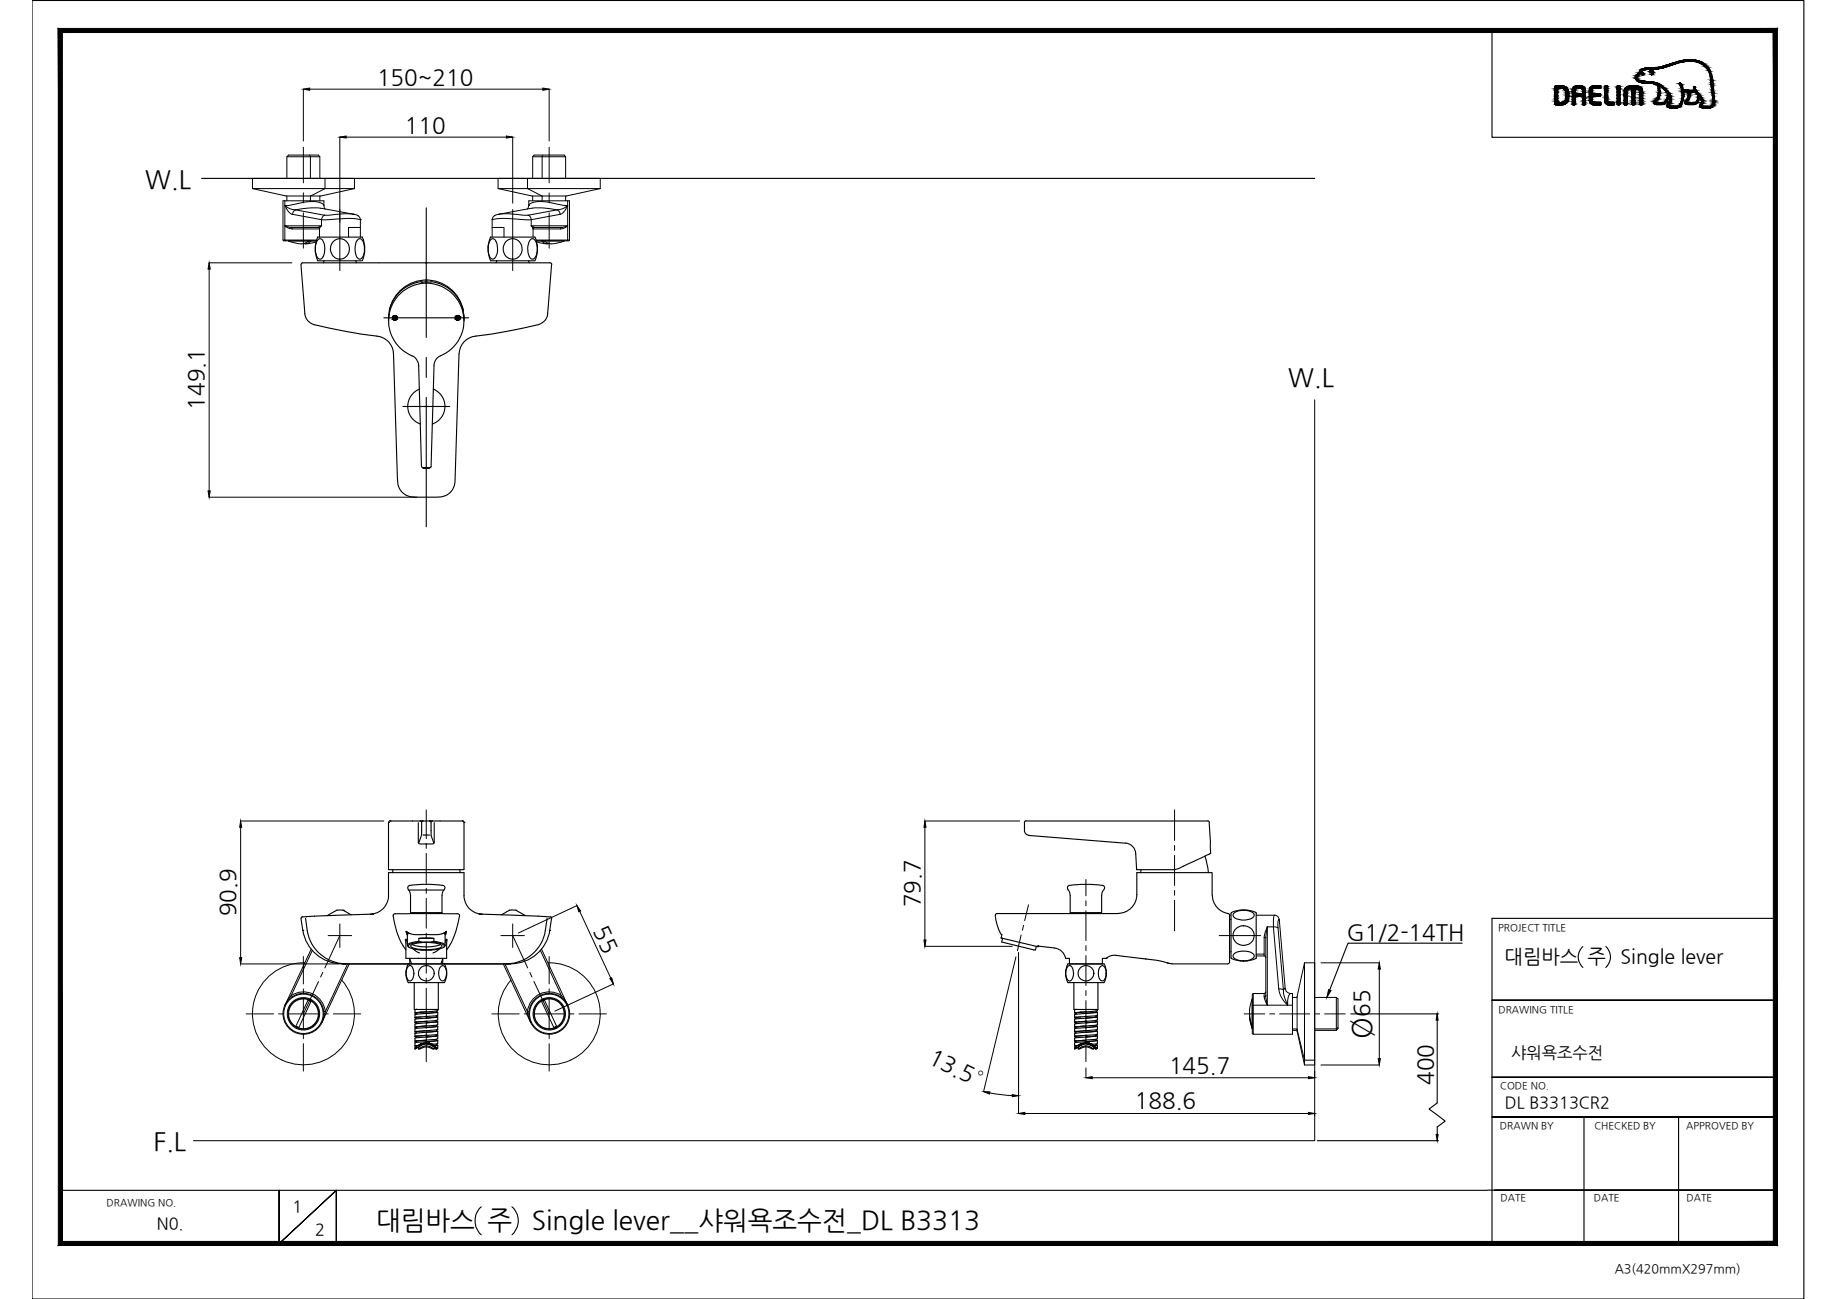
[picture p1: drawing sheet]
<svg xmlns="http://www.w3.org/2000/svg" width="420mm" height="297mm" viewBox="0 0 420 297" stroke-linecap="round" stroke-linejoin="round" font-family="sans-serif">
<defs><g id="words">
<text font-size="6.4" x="313.6" y="237.5" transform="rotate(-90 313.6 237.5)">Ø</text>
<g font-size="6">
<text x="86" y="281">대림바스 주</text>
<text x="121.6" y="281">Single lever__샤워욕조수전_DL B3313</text>
</g>
<g font-size="5.8">
<text x="33.2" y="43">W.L</text>
<text x="294.6" y="88.2">W.L</text>
<text x="35.1" y="262.9">F.L</text>
</g>
<g font-size="5.1">
<text x="86.2" y="19.4">150~210</text>
<text x="92.6" y="30.3">110</text>
<text x="46.7" y="93.7" transform="rotate(-90 46.7 93.7)">149.1</text>
<text x="53.8" y="209.5" transform="rotate(-90 53.8 209.5)">90.9</text>
<text x="210.4" y="207.5" transform="rotate(-90 210.4 207.5)">79.7</text>
<text x="135.7" y="212.7" transform="rotate(65 135.7 212.7)">55</text>
<text x="308.1" y="215">G1/2-14TH</text>
<text x="313.2" y="232.5" transform="rotate(-90 313.2 232.5)">65</text>
<text x="212.1" y="242.8" transform="rotate(27 212.1 242.8)">13.5°</text>
<text x="267.4" y="245.3">145.7</text>
<text x="327.8" y="248.1" transform="rotate(-90 327.8 248.1)">400</text>
<text x="259.6" y="253.4">188.6</text>
</g>
<g font-size="4.5">
<text x="344.1" y="220.2">대림바스 주</text>
<text x="370.7" y="220.2">Single lever</text>
</g>
<g font-size="3.7">
<text x="345.6" y="241.9">샤워욕조수전</text>
<text x="344.2" y="253.4">DL B3313CR2</text>
<text x="35.9" y="281.1">N0.</text>
<text x="66.9" y="277.1">1</text>
<text x="72.1" y="282.4">2</text>
</g>
<text font-size="2.9" x="369.3" y="291.1">A3(420mmX297mm)</text>
<g font-size="2.3">
<text x="342.6" y="212.8">PROJECT TITLE</text>
<text x="342.7" y="231.6">DRAWING TITLE</text>
<text x="343.2" y="249">CODE NO.</text>
<text x="343.1" y="258.3">DRAWN BY</text>
<text x="364.7" y="258.2">CHECKED BY</text>
<text x="385.7" y="258.3">APPROVED BY</text>
<text x="24.4" y="275.9">DRAWING NO.</text>
<text x="343.2" y="274.7">DATE</text>
<text x="364.5" y="274.7">DATE</text>
<text x="385.7" y="274.7">DATE</text>
</g>
</g></defs>
<!-- layer: 0 -->
<g fill="#000" stroke="#000" stroke-width=".23">
<path d="M69.4 20.4l1.4-.3v.5zM77.7 31.4l1.5-.3v.5zM115.8 31.1l1.5 .3-1.5 .2zM124.2 20.1l1.4 .3-1.4 .2zM47.8 60.1l.3 1.4h-.5zM47.6 112.3h.5l-.3 1.4zM55 187.7l.3 1.5h-.5zM211.5 187.7l.3 1.5h-.5zM54.8 219h.5l-.3 1.4zM132 207.1l.8 1.2-.4 .2zM211.3 215h.5l-.3 1.4zM139.5 223.8l.4-.2 .4 1.4z"/>
<path d="M303.9 226.3l.5 .2-.9 1.6zM315.5 220.2l.2 1.4h-.5zM328.7 231.8l.2 1.5h-.4zM225 249.6l1.4 .1-.1 .5zM231.5 250.3l1.5 .3-1.5 .2zM233 254.6l1.4-.2v.4zM248.4 246.5l1.4-.3v.5zM299.3 246.2l1.4 .3-1.4 .2zM299.3 254.4l1.4 .2-1.4 .2zM315.2 242.1h.5l-.2 1.4zM328.5 259.4h.4l-.2 1.4z"/>
<path d="M13.3 284.8l392.3-.9h-391.3zM13.3 284.8l392.3-.9 .9 .9zM405.6 7.4v276.5l.9 .9zM405.6 7.4l.9-.9v278.3zM14.3 7.4h391.3l.9-.9zM13.3 6.5h393.2l-392.2 .9zM13.3 6.5l1 277.4v-276.5zM13.3 6.5l1 277.4-1 .9z"/>
</g>
<g fill="none" stroke="#000" stroke-width=".25">
<path d="M7.3 .1h405.3v296.9h-405.3zM341.2 7v24.4h64.9M380.1 23.9h.1M46.1 40.8h254.6M97.5 47.5v29.7M87.8 72.7h19.4M92.2 92.9h10.7M97.5 81.7v4.6M97.5 90.9v29.6M270.7 198.1l-2.1 .8M334.4 215.7h-26.1l-4.2 10.7M362 216.4a3.2 3.2 0 0 0 0 4.8"/>
<path d="M367.3 216.4a3.2 3.2 0 0 1 0 4.8M406.1 210h-64.9v74.7M308.9 231.8h20.2M328.7 231.8v20.4l-1.8 1.4 3.6 2.8-1.8 1.3v1.7M341.2 228.7h64.9h-64.9M341.2 255.4h64.9h-64.9M341.2 246.3h64.9h-64.9M362.3 255.4v28.9M383.9 255.4v28.9M13.8 272.2h326.3M63.8 272.2v12.2l13.1-12.2-13.1 12.2zM110.1 276a4.3 4.3 0 0 0 0 6.3"/>
<path d="M117.1 276a4.2 4.2 0 0 1 0 6.3M301.3 260.8h27.7M340.2 272.1h65.9h-64.3M76.9 284.4v-12.2v12.2M350.5 284.3h55.6"/>
</g>
<path d="M300.7 91.4v169.4h-256.5" fill="none" stroke="#000" stroke-width=".23"/>
<!-- layer: 1 -->
<g fill="none" stroke="#000" stroke-width=".25">
<path d="M68.8 60.5l.9 11.2a2.79 2.79 0 0 0 2.1 2.5 135.2 135.2 0 0 0 15.2 2.8 4.1 4.1 0 0 1 3 3.9l.9 28.3a3.9 3.9 0 0 0 4.2 4.5h2.4a12.2 12.2 0 0 0 4.1-.3 3.8 3.8 0 0 0 2.5-4.2l.9-28.3a4.2 4.2 0 0 1 3.8-4 110.5 110.5 0 0 0 14.8-2.8l1-.8 .6-1.2 1-11.6M69.2 60.1h28.5M69.2 60.1l-.2 .1-.1 .3M88.9 72v1M96.4 64.5a8.3 8.3 0 0 0-7.5 8.9M96.4 64.5h.1M97.3 64.8a8.6 8.6 0 0 1 8.6 7 8.6 8.6 0 0 1-5.4 9.7l-.8 .7-.4 1-.7 23.5-.4 .3M97.3 64.5h1.2a4.9 4.9 0 0 1 3.3 .9 8.5 8.5 0 0 1 4.3 8M97.3 60.1h28.5M97.3 64a8.6 8.6 0 0 1 8.7 7.1M97.7 64.5h-1.3M97.7 64.8a8.7 8.7 0 0 0-8.7 7.2 8.7 8.7 0 0 0 5.8 9.7l.8 1.2 .2 .7 .6 23.1"/>
<path d="M97.7 64a8.6 8.6 0 0 0-8.7 7.1M106.1 72v1M125.8 60.1l.3 .1 .1 .3M95.9 89a4.3 4.3 0 0 0-2.6 4.1 4.3 4.3 0 0 0 2.9 3.9M99.1 89a4.3 4.3 0 0 1 2.7 4.1 4.3 4.3 0 0 1-2.9 3.9M96.4 106.7l.4 .3M96.8 107h.7h-.7M98.2 107h-.7h.7M88.9 188.1h.1M88.9 188.1v10.8h17.1l.1-10.8M89.2 187.7h6.9M89.2 187.7h.1"/>
<path d="M89.3 187.7l-.4 .4M89.9 198.8l-.1 .7M95.7 188.1v4.5l.4 .4h2.9l.2-.1 .1-4.8M96.1 187.7h2.8M96.1 187.7h.7M96.4 191l-.6 1.7M96.4 189.9v1.1M96.8 191h1.5M96.8 187.7l-.4 .4v1.8M98.2 187.7h.7M98.2 187.7l.4 .4v1.8M98.6 191l.6 1.7"/>
<path d="M98.6 189.9v1.1M98.9 187.7h6.8M105.1 198.8l.1 .7M105.7 187.7h.1M105.8 187.7l.3 .4M106.1 188.1h.1M234.3 189.9a1.08 1.08 0 0 0 1 1.1M234.7 187.7h41.5M234.7 187.7l-.4 .4v1.8M235.3 191l22.1 1.8M257.4 192.8a2.52 2.52 0 0 1 2.4 2.3l.2 3.8h8.6M261 198.8l-.1 .7"/>
<path d="M275.6 195.8l.8 3.7M276.2 187.7l.4 .3M276.6 188.1l.3 7-6.2 3M68.8 210l.5 2.8M69.2 209.7l16.2-.7-.7 .1a4.3 4.3 0 0 0 4.2-4.3v-5.3h17.2v5.3a4.3 4.3 0 0 0 4.2 4.3l-.7-.1 16.2 .7M69.2 209.6l-.2 .2-.1 .2M69.3 212.8h.1M69.3 212.7a9 9 0 0 0 8.9 7.7M69.9 210a14 14 0 0 0 1.4 5.8 9 9 0 0 0 7.7 4.6M76.9 208.2l-2.1 1.2M77.1 208.1h-.1M78.4 208.1h-1.3"/>
<path d="M78.4 208.1h.2M78.6 208.2h.1M78.6 208.2l1.7 1M90.4 208.9h14.2l.4 .1 .1 .4a18.6 18.6 0 0 1-2.3 6.9M90.4 209h-.3l-.2 .4a17.8 17.8 0 0 0 2.3 6.9M92.2 216.3l.6 .9M92.7 214.9l.1 4.2h2.9M92.9 213.1h.1M92.9 213.1v-.1l.5 .3M92.9 213.1l.1 .5M93.2 215l-.4-.3 .4 .8M93.2 213.7v2.5"/>
<path d="M93.2 213.8l-.1-.2 .1-.3a8.1 8.1 0 0 0 4.3 .4 8 8 0 0 0 4.3-.4l.2 .2-.2 .3M93.3 213.3l-.1 .4 .2-.3M93.3 203.4l.5 .6 .1 .8v3.9h7.2v-3.9l.1-.8 .4-.6M93.4 203.3l-.1-.5 .4-.3 3.8-.3 3.8 .3 .4 .3-.1 .5M93.5 203.5h8M93.7 219.3l.4 1.1M93.7 219.1v1.3M94 216.1a9.9 9.9 0 0 1 7 0l.1 .2a3.4 3.4 0 0 1-2.8 .8l-3-.1a1.54 1.54 0 0 1-1.4-.7zM94.3 216a9.5 9.5 0 0 0 6.4 0M94.5 217l1.5 .9M94.8 208.7v.2M95.7 219.1h3.6"/>
<path d="M95.8 214.6h3.4M95.8 215.3l.5 .1h2.4M95.8 215.3v-.7h3.4v.7l-.5 .1M95.8 215.3l-1.8 .3a.71 .71 0 0 0-.8 .7l.3 .3M96.3 217.3h2.4M96.3 215.4l-1.5 .2a1.6 1.6 0 0 0-1.4 .7 3.5 3.5 0 0 0 2.9 .9M98.7 215.4l1.5 .2a1.6 1.6 0 0 1 1.4 .7 3.5 3.5 0 0 1-2.9 .9M99.2 215.3l1.8 .3a.8 .8 0 0 1 .8 .7l-.3 .3M100.2 208.7v.2M100.5 217l-1.5 .9M101.3 219.3l-.5 1.1M101.3 219.1v1.3"/>
<path d="M101.7 213.3l.1 .4-.2-.3M101.8 215l.4-.3-.4 .8M101.8 213.7v2.5M102.1 213.1v-.1l-.5 .3M102.1 213.1l-.2 .5M102.1 213.1h.1M102.3 214.9l-.1 4.2h-2.9M102.8 216.3l-.6 .9M116.5 208.2l-1.8 1M116.6 208.1h-.1M116.6 208.1h1.4M118 208.1h.1"/>
<path d="M118.1 208.2l2 1.2M125.1 210a13 13 0 0 1-1.4 5.8 9 9 0 0 1-7.7 4.6M125.7 212.8h.1M125.8 212.7a9 9 0 0 1-8.9 7.7M125.9 209.6l.2 .2 .1 .2M126.2 210l-.5 2.8M227.6 209.3a7.4 7.4 0 0 0 1.6 4.4l-.2 .8M229 214.5h.1M229 214.5l8.4 2v-.3l.1 .2 3.7 .4a2.9 2.9 0 0 1 2.5 2.3M229.3 214.6l-.2 .8 7.3 1.8 .4 .1 .2-.9M233 216.4h.1M237.4 216.5h.1"/>
<path d="M243.7 219.1h.9v1.3h7.5v-1.3h.9M244.2 203.4l.4 .6 .2 .8v3.9h7.2v-3.9l.1-.8 .4-.6M244.6 202.5a28.7 28.7 0 0 1 7.6 0M244.6 202.5l-.4 .3 .1 .5M245.7 208.9h10a4.3 4.3 0 0 0 4.3-4.3v-5.1h17.2v5.2a4.5 4.5 0 0 0 3.9 4.3l.1 .3M245.7 208.9h-17.7l-.2 .1-.1 .3M245.7 208.7v.2M251.1 208.7v.2M252.2 202.5l.4 .3-.1 .5M253 219.1h.1M253.1 219.1h-.1M255.2 218.5l6.7 .8a16.3 16.3 0 0 1 5.1 .9"/>
<path d="M255.2 218.4l-1.4 .2-.8 .5M261.9 219.3h.1M280.8 208.9h.1M281.2 209.3h.1M281.2 209.3v10.7l-.3 .4M281.2 210.2l.4 .1M281.6 208.9v10.1a6.1 6.1 0 0 0 5.6 .2M281.6 217.6l-.4 .1M282.1 208.9a3.8 3.8 0 0 1 4.7 0v.7a3.7 3.7 0 0 1-4.7 0zM282.3 218.1a3.9 3.9 0 0 1 4.5 .2 .85 .85 0 0 1-.8 1.1 3.3 3.3 0 0 1-4-.7zM282.4 212.7a2.44 2.44 0 0 1 2.9-.9 2.44 2.44 0 0 1 1.5 2.6 2.42 2.42 0 0 1-2.8 1.7 2.42 2.42 0 0 1-1.9-2.7zM287.2 208.6a6.1 6.1 0 0 0-5.6 .2"/>
<path d="M287.2 208.7l.2 .1M287.3 208.9v10.1M287.4 219l-.2 .2M78.1 220.4h15.3M78.4 220.4h15.3M93.7 220.4h7.6M101.6 220.4h15.2M116.7 220.4h-15.4M267 220.2h.1M267 220.2l1.1 .2M268.1 220.4h12.7"/>
<circle cx="90.3" cy="72.7" r=".53"/>
<circle cx="104.7" cy="72.7" r=".53"/>
</g>
<!-- layer: Cneter -->
<g fill="none" stroke="#000" stroke-width=".23">
<path d="M69.4 33.7v8.1M125.6 33.7v8.1M69.4 44.1v2.3M69.4 48.7v8.1M77.7 47.9v14M117.3 47.9v14M125.6 44.1v2.3M125.6 48.7v8.1M97.5 185.2v6.6M97.5 192.9v1.1M97.5 195.1v6.9M268.6 185.2v7"/>
<path d="M268.6 193.3v1.2M268.6 195.6v6.9M69.4 218.7v6.3M75.1 213.9h5.3M77.7 213.9l-3.4 7.4M77.7 211.3v5.3M97.5 203.1v1.2M97.5 205.4v6.8M97.5 213.4v1.1M97.5 215.7v6.8M114.6 213.9h5.3M117.3 213.9l3.4 7.4"/>
<path d="M117.3 211.3v5.3M125.6 218.7v6.3M233.6 213.8l-.9 3.6M234.1 211.6l-.3 1.1M235.2 206.9l-.8 3.6M248.4 201.1v3.7M248.4 206v1.1M248.4 208.3v6.8M248.4 216.2v1.2M248.4 218.5v6.9M268.6 203.6v1.1M268.6 205.9v6.9"/>
<path d="M278.8 213.9h9.5M56.3 231.8h6.3M63.7 231.8h1.2M66 231.8h6.8M69.4 226.1v1.2M69.4 228.4v6.9M69.4 236.4v1.1M69.4 238.7v6.2M72.9 224.4l-3.5 7.4M73.8 222.4l-.5 1M74 231.8h1.1M76.2 231.8h6.3"/>
<path d="M97.5 223.7v1.1M97.5 226v6.8M97.5 233.9v1.2M97.5 236.2v6.6M112.5 231.8h6.2M119.9 231.8h1.1M121.2 222.4l.5 1M122.1 224.4l3.5 7.4M122.2 231.8h6.8M125.6 226.1v1.2M125.6 228.4v6.9M125.6 236.4v1.1"/>
<path d="M125.6 238.7v6.2M130.2 231.8h1.1M132.4 231.8h6.3M248.4 226.5v1.2M248.4 228.8v6.8M248.4 236.8v1.1M248.4 239v3.8M284.6 231.8h4.7M290.4 231.8h1.1M292.7 231.8h6.9M300.7 231.8h1.1M303 231.8h4.7"/>
</g>
<!-- layer: 0 -->
<g fill="none" stroke="#000" stroke-width=".23">
<path d="M69.4 20.4v11.8M70.8 20.4h53.4M77.7 31.4v19.4M79.2 31.4h36.6M117.3 31.4v15.1M125.6 20.4v11.8M47.8 60.1h19M47.8 61.5v50.8M47.8 113.7h47.6M55 187.7h32.8M55 189.2v29.8M211.5 187.7h21.7"/>
<path d="M211.5 189.2v25.8M132 207.1l-13.4 6.2M132.6 208.4l7.1 15.3M211.5 216.4h20M232.4 218.8l-7.4 30.8M233 217.8v36.8M55 220.4h22.6M140.3 225l-13.4 6.2M302.1 220.2h13.4M315.5 221.6v20.5M226.4 249.9l5.1 .6M234.4 254.6h64.9"/>
<path d="M248.4 244.2v2.3M249.8 246.5h49.5M300.7 244.9v1.6M300.7 254.6v.5M302.1 243.5h13.4"/>
</g>
<!-- layer: 1 -->
<g fill="none" stroke="#000" stroke-width=".23">
<path d="M65.6 35.8h7.6M70.8 35.5l.2 .3v5M121.8 35.8h7.6M124.2 35.5l-.2 .3v5M57.7 40.8h23.4v2.3l-7.7 1.7h-8l-7.7-1.7zM57.7 43.1h23.4M64.7 54.9h7.7M65.2 47v4.6h8.3M65.2 47a3 3 0 0 0 1.7 2M65.2 51.6l1.2 .4h6.4M65.2 51.6l.6 .5 1 .3h6.3M65.2 45.9v1.1"/>
<path d="M65.2 51.6v3.3l.1 .2M65.6 40.8v-5l.4-.3h6.8l.4 .3v5M65.6 44.8v1.1M66 55.1a6.2 6.2 0 0 0 3.8 .5l.7-.5M66 55.1h.1M66 55.1h6.3M66.6 52l.2 .3M66.9 49l6.6 1.2M67.6 48l6.6 1.2h1a17.7 17.7 0 0 1 5.9-.1M67.6 48a1.13 1.13 0 0 0-.7 1M70.4 55.1h.7l-1 .6h-.7M70.8 55.1v.1"/>
<path d="M71 44.8v1.1M72.3 55.3l-2.5 .5M72.7 52l.4 .2M72.8 52l.3 .2M73.1 52.3v1.9M73.2 44.8v1.1M73.5 50.2h1.5a24.6 24.6 0 0 1 7.2 0h.2M73.5 51.6l-.4 .7M73.5 51.6l-.7 .4M73.5 50.2v1.4M73.6 47.7l-3-.1-3 .4M73.7 47.7l7.3 1.3"/>
<path d="M74 46.9h.1M74.1 46.9v-1h-9.4v9l.2 .2h7.4M74.1 46.9l.3 .9M74.1 46.9a3.8 3.8 0 0 0-3.6-.8l-4.4 .9h-.9a3.7 3.7 0 0 0 2.4 1M74.3 49.2a1.13 1.13 0 0 0-.7 1M74.3 40.8v2.3l-3.2 1.7M80.7 49l1.2 .3M81.8 49.3l.5 .4 .1 .5M82.4 50.2h.1M82.4 52h-2.7v2.2M82.4 50.2v4M112.6 50.2h.1"/>
<path d="M112.6 52h2.7v2.2M112.6 50.2a16.8 16.8 0 0 1 6.7 0h2.2M112.6 50.2v4M113.2 49.3l-.5 .4-.1 .5M113.9 40.8h23.4v2.3l-7.8 1.7h-7.8l-7.8-1.7zM113.9 43.1h23.4M114.3 49l-1.2 .3M120.6 40.8v2.3l3.4 1.7v1.1M120.8 49.2a1.13 1.13 0 0 1 .7 1M120.9 46.9v-1h9.4v9l-.2 .2h-7.5M120.9 46.9l-.3 .9M120.9 46.9l.1-.1a5.2 5.2 0 0 1 4.3-.6l3.6 .8h.9a3.5 3.5 0 0 1-2.4 1"/>
<path d="M120.9 46.9h.1M121.3 47.7l-7.3 1.3M121.4 47.7l3-.1 3 .4M121.5 51.6l.4 .7M121.5 51.6l.7 .4M121.5 50.2v1.4M121.8 40.8v-5l.4-.3h6.8l.4 .3v5M121.8 44.8v1.1M121.9 52.3v1.9M122.2 52l-.3 .2M122.3 52l-.4 .2M122.6 54.9h7.7"/>
<path d="M122.7 55.1h6.3M122.7 55.3l2.5 .5M124.2 55.1h.1M124.2 55.1v.1M124.5 55.1h-.6l1 .6h.7M127.4 48l-6.6 1.2h-1a17.7 17.7 0 0 0-5.9-.1M127.4 48a1.13 1.13 0 0 1 .7 1M128.1 49l-6.6 1.2M128.4 52l-.2 .3M129 55.1h.1M129 55.1a6.1 6.1 0 0 1-3.7 .5l-.7-.5M129.4 44.8v1.1"/>
<path d="M129.8 47v4.6h-8.3M129.8 47a3 3 0 0 1-1.7 2M129.8 51.6l-1.2 .4h-6.4M129.8 51.6l-.6 .5-1 .3h-6.3M129.8 45.9v1.1M129.8 51.6v3.3l-.1 .2M71.2 217.1l-6 12.8M71.4 217.4l-4.8 10.3M123.6 217.4l4.8 10.3 1.4 2.2M123.9 217.1l5.9 12.8M287.3 209.3h4.2M287.3 218.6h1.8"/>
<path d="M289.1 214.4v3.8h-1.8M289.1 218.2v.4M289.2 218.6l.3 .4M289.2 214.4h.3M289.9 211.9v18h4.6M289.9 211.9l-.8 2.5M289.9 211.9l-.4 2.4v13.4M289.9 211.9h1.4M291.3 211.9l1.2 14.3M291.3 211.9l1 .3M291.5 209.3l.5 .1 .4 .3 .2 .7M291.5 209.3l-.2 1.1v1.5"/>
<path d="M292.3 212.2l1.2 14.2M292.6 210.4l1.4 15.8a1.25 1.25 0 0 0 1.2 1M292.6 210.4l-.1-.2-.2 .5v1.5M65.2 229.9h.1M65.3 229.9a4.5 4.5 0 0 1 6-2.2 4.5 4.5 0 0 1 2.2 6M65.3 229.9a4.5 4.5 0 0 0 2.2 6 4.5 4.5 0 0 0 6-2.2M66.6 227.7l-1.4 2.2M66.6 227.7a5 5 0 0 1 7.8 3.6M66.6 227.6l.2 .3M68 234.8l-.1 .4M69.7 220.2a11.7 11.7 0 0 0-11.7 14.2 11.7 11.7 0 0 0 16.7 7.8 11.7 11.7 0 0 0 3.5-18.1M70.4 228.7l.7 .3-2.7 5.9-.7-.3z"/>
<path d="M71 228.5l-.2 .3M73.5 233.8h.1M74 231.3h.4l-.8 2.5M79.5 220.4l-5.1 10.9M79.9 220.4l-6.3 13.4M115.1 220.4l6.3 13.4M115.5 220.4l5.1 10.9M120.9 231.3h-.3l.1 .6 .7 1.9M121.5 233.8h-.1M123.9 229l.6-.3 2.8 5.9-.6 .3zM124 228.5l.1 .1M124.1 228.6l.1 .2"/>
<path d="M125.3 220.2a11.7 11.7 0 0 1 11.7 14.2 11.7 11.7 0 0 1-16.7 7.8 11.7 11.7 0 0 1-3.4-18.1M127 234.8l.2 .4M128.4 227.6l-.2 .3M128.4 227.7a5 5 0 0 0-7.8 3.6M129.7 229.9a4.5 4.5 0 0 0-6-2.2 4.5 4.5 0 0 0-2.2 6M129.7 229.9a4.5 4.5 0 0 1-2.2 6 4.5 4.5 0 0 1-6-2.2M129.8 229.9h-.1M129.9 229.8a4.7 4.7 0 0 0-6.3-2.2 4.7 4.7 0 0 0-2.2 6.2M129.9 229.8a4.7 4.7 0 0 1-2.3 6.3 4.7 4.7 0 0 1-6.2-2.3M285.8 231l.6-2.6v6.8l-.6-2.5M285.8 231.8l.1 1.6 .5 1.5v-.1M285.8 231l.1 1.8 .5 1.8"/>
<path d="M286.3 234.6l.1 .3M286.6 227.2v9.3M289.1 228l.8 1.9M289.5 226.8l-.3 .3M289.5 227.6l-.3 .4M289.5 227.7l.4 2.2M289.9 229.9h-3.5M292.5 226.2a6 6 0 0 0 2 3.7M292.5 226.1l1 .3M293.5 226.4a7.7 7.7 0 0 0 1 3.5l.2-2 .5-.7M294 226.3l-.2-.3-.3 .4M294.5 229.9h1.1"/>
<path d="M295.2 227.2h.4v9.3h-9l-.2-.2v-8.9l.2-.2h2.5v.8M295.6 235.6h1.1M295.6 228.1h1.1M295.6 235.3h1.1M296.7 235.4l1.7 7h2.3M298.4 220.2h2.3v23.3h-2.3l-1.7-7.7v-7.9zM298.4 220.2v23.3M300.7 228.1h4.9M305.6 228.1l.4 .3v6.8l-.4 .4h-4.9M305.6 228.1v7.5M306 234.9l-.4 .4h-4.9"/>
<circle cx="69.4" cy="231.8" r="3.7"/>
<circle cx="69.4" cy="231.8" r="3.5"/>
<circle cx="69.4" cy="231.8" r="4.7"/>
<circle cx="69.4" cy="231.8" r="3.4"/>
<circle cx="125.6" cy="231.8" r="3.5"/>
<circle cx="125.6" cy="231.8" r="3.4"/>
<circle cx="125.6" cy="231.8" r="3.7"/>
</g>
<!-- layer: DEF_LAYER_ASSEM_MEMBER -->
<g fill="none" stroke="#000" stroke-width=".25">
<path d="M93.4 220.4h8.2M93.4 220.4a4.5 4.5 0 0 0 0 4.3h8.2M93.4 220.9a.54 .54 0 0 1 .9 .2 2.48 2.48 0 0 1-.4 3.2h-.3a2.46 2.46 0 0 1-.2-3.4zM94.7 222.6h.1M94.7 224.7v6.1h5.5v-6.1M94.9 238.1l.3 .1M94.9 239.2h.1M94.9 237h.1M94.9 239.2l.3 .1M94.9 237l.3 .1M94.9 231.6l.3 .1M94.9 232.7l.3 .1"/>
<path d="M94.9 236h.3M94.9 234.9h.3M94.9 233.8l.3 .1M95 235.9h.1M95.1 232.6h.1M95.1 231.6h-.2M95.1 238l-.2 .1M95.1 234.8l-.2 .1M95.1 239.1l-.2 .1M95.1 237h-.2M95.1 239.1h.1M95.1 233.7h.1"/>
<path d="M95.1 232.6l-.2 .1M95.1 233.7l-.2 .1M95.1 238.4h-.2v.8M95.1 236.9h.1M95.2 234.9h.1M95.2 231.5h-.1M95.2 238.2h.1M95.2 238h-.1M95.2 232.6h.1M95.2 236.9h.1M95.2 230.8h.1M95.2 231.7h.1"/>
<path d="M95.2 231.5h.1M95.2 239.1h-.1M95.2 234.8h-.1M95.2 239.3h.1M95.2 234h.1M95.2 234.8h.1M95.2 233.9h.1M95.2 236h.1M95.2 235.9l-.3 .1M95.2 237.1h.1M95.2 238.4h.1M95.2 232.8h.1"/>
<path d="M95.2 238h.1M95.2 239.6h.1M95.2 231.5v.1M95.3 235.8h-.1M95.3 239.6v-.1l-.4 .3M95.3 239.1l-.1 .4M95.3 232.6h-.1M95.3 239.4l-.4 .4M95.4 239.1h-.1M95.4 230.8l-.5 .1v.7M95.6 239.1h.1h-.5M95.7 239.1h-.4"/>
<path d="M95.7 239.5l.1 .3M95.7 239.5l-.4 .1M95.7 239.5h-.3M95.8 239.8h.3a2.52 2.52 0 0 1 2.9 0h.3M95.8 239.8a2.62 2.62 0 0 1 3.5 0M95.8 239h-.1M95.9 239h-.1M95.9 238.9l-.1 .1M96 239h-.2M96 239h.1M96.1 238.9h.1M96.2 239.1l-.5 .4"/>
<path d="M96.2 232.9l-1.3 .2v.7M96.2 238.8h-.1M96.2 238.9h-.1M96.2 238.8v.1M96.2 238.7l-.2 .2 .1-.1M96.2 238.7v.1M96.2 238.7h.1M96.3 239l-.8 .4a.48 .48 0 0 0-.6 .4M96.3 231.5h.1M96.3 231.5l-1.1 .1v.3M96.3 239h-.3M96.3 238.9h-.3"/>
<path d="M96.3 238.7h-.1M96.3 238.8h-.1M96.3 238.7h.1M96.3 238.9h.1M96.3 232.5l-1.1 .2v.3M96.3 239h.1M96.3 238.7l-.1 .1M96.4 239h-.1M96.4 231.4h-.1M96.4 238.9h.1M96.4 239l-.2 .1M96.4 238.7h-.1"/>
<path d="M96.4 238.7h.1M96.5 238.8l-.2 .1M96.5 238.8h.1M96.5 238.9h-.1M96.6 238.8h-.1M96.6 238.7l-.2 .1M96.6 238.7h.3M96.7 238.8h-.2M96.7 238.8l-.3 .2M96.7 238.9a2.39 2.39 0 0 1 2.2 .3M96.9 238.6h-.5M97 238.7l-.3 .1"/>
<path d="M97 238.8h.1M97.5 233.5l-2.3 .2M97.5 232.8l-1.3 .1M97.5 236.8h.1M97.5 231.7l-2.6 .3v.7M97.5 232.4h.1M97.5 237.9l-2 .1-.3 .1v.3M97.5 236.8l-2 .1-.3 .1v.3M97.5 232.8h.1M97.5 233.9h.1M97.5 233.9l-2.6 .3v.7M97.5 235h.1"/>
<path d="M97.5 235l-2.6 .2v.8M97.5 238.2h.1M97.5 237.1h.1M97.5 237.1l-2.6 .3v.7M97.5 236l-2.6 .3v.7M97.5 235.7h.1M97.5 233.5h.1M97.5 235.7l-2 .2-.3 .1v.2M97.5 234.6l-2 .2-.3 .1v.2M97.5 233.5l-2 .2-.3 .1v.3M97.5 236h.1M97.5 231.4l-2.3 .1"/>
<path d="M97.5 231.7h.1M97.5 231.4l-1.1 .1M97.5 238.2l-2.3 .2M97.5 232.4l-2.2 .2M97.5 237.9l-2.3 .1M97.5 236.8l-2.3 .1M97.5 235.7l-2.3 .2M97.5 234.6l-2.3 .2M97.7 238.7h.5M98 238.5h-1l-.7 .3M98 238.7h-.3M98 238.5h.1"/>
<path d="M98 238.5l.2 .1M98.1 238.5l-.9-.1-.8 .3M98.2 238.6l-1.3 .1M98.2 238.5h.1M98.2 238.6h.1M98.2 238.7l.2 .1M98.3 238.6h.2M98.4 238.9h.1M98.4 238.6h-.4l.4 .1M98.4 238.8h.1M98.4 238.6l.2 .1M98.4 238.7l.3 .1"/>
<path d="M98.5 238.7h.1M98.6 238.6h.1M98.6 238.7h-.2M98.6 238.6l.1 .1M98.6 238.8h-.2l.6 .4M98.6 238.7l.1 .1M98.7 238.7h-.1M98.7 238.7l.3 .1M99 238.8h-.3M99 239.2h.1M99.3 222.6h.1M99.3 239.2v.6"/>
<path d="M99.3 239.6h.1M99.3 239.5h.4M99.4 239.2l.3 .3-.4 .1M99.4 239.2h-.4M99.4 239.1v.1M99.4 239.1h-.4M99.4 239.2l.4 .4M99.4 239.3l.2 .2M99.5 239.6v.1M99.5 239.3h.1M99.5 239.7h.1M99.5 239.7l.1 .1"/>
<path d="M99.6 239.6v.1M99.6 239.6l.2 .1M99.6 239.7h.1M99.6 239.7l.2 .1M99.6 239.5h.1M99.7 239.6h-.2M99.7 239.6l.1 .1M99.7 239.8h.1M99.7 239.6h.1M99.7 239.1h-.3M99.8 239.1h-.1M99.8 231.5h-.1"/>
<path d="M99.8 239.8h.1M99.8 239.6h.1M99.8 236.9h-.1M99.8 239.6v.1M99.8 235.7h.1M99.8 231.2v.3h-.1l-2.2 .2M99.8 235.5l-.1 .3-2.2 .2M99.8 232.3l-.1 .3-2.2 .2M99.8 233.3v.3l-.2 .1-2.1 .2M99.8 234.4l-.1 .4-2.1 .1M99.8 238.7v.3l-.8 .2M99.8 237.6l-.1 .4-2.2 .2"/>
<path d="M99.8 236.6l-.1 .3-2.2 .2M99.8 238.9l.3 .1M99.8 239.8h.2M99.8 231.4l.3 .1M99.8 232.5h.3M99.8 233.5l.3 .1M99.8 234.6l.3 .1M99.8 235.7l.3 .1M99.8 237.9h.3M99.8 236.8h.3M99.8 232.4h.1M99.8 237.8h.1"/>
<path d="M99.8 238.9h.1M99.9 239.6h.1M99.9 231.4h.1M99.9 233.5h.1M99.9 236.8h.1M99.9 234.6h.1M99.9 239.6v.1M99.9 239.7h.1M99.9 239.7l.1 .1M100.1 237.9v.8l-1.1 .1M100.1 233.6l-2.6 .3M100.1 235.8v.7l-2.6 .3"/>
<path d="M100.1 230.8v.3l-.3 .1-2.3 .2M100.1 231.5v.7l-2.6 .2M100.1 236.8v.8l-2.6 .3M100.1 234.7v.7l-2.6 .3M100.1 233.6v.7l-2.6 .3M100.1 232.5v.7l-2.6 .3M100.1 235.8l-2.6 .2M100.1 239l-.4 .1M100.1 237.9l-2.6 .3M100.1 231.5l-2.6 .2M100.1 236.8l-2.6 .3M100.1 234.7l-2.6 .3"/>
<path d="M100.1 232.5l-2.6 .3M100.1 239v.7l-.1 .1M100.8 221.1a.69 .69 0 0 1 .7-.2 .69 .69 0 0 1 .5 .6 2.03 2.03 0 0 1-.8 2.8 2.04 2.04 0 0 1-.7-2.8zM101.6 220.4a4.5 4.5 0 0 1 0 4.3M244.3 220.4h8.2M244.3 220.4a4.5 4.5 0 0 0 0 4.3h8.2M244.3 220.9a.54 .54 0 0 1 .9 .2 2.48 2.48 0 0 1-.4 3.2h-.3a2.46 2.46 0 0 1-.2-3.4zM245.6 222.6h.1M245.6 224.7v6.1h5.5v-6.1M245.8 233.8l.3 .1M245.8 236h.3M245.8 232.7l.3 .1"/>
<path d="M245.8 239.2l.3 .1M245.8 237l.3 .1M245.8 239.2h.1M245.8 237h.1M245.8 238.1l.2 .1M245.8 231.6l.2 .1M245.8 234.9h.2M245.9 235.9l-.1 .1M245.9 232.6h.1M246 231.6h-.2M246 232.6l-.2 .1M246 238l-.2 .1"/>
<path d="M246 234.8l-.2 .1M246 239.1l-.2 .1M246 237h-.2M246 236.9h.1M246 239.1h.1M246 233.7h.1M246 232.6h.1M246 235.9h.1M246 233.7l-.2 .1M246 238.4h-.2v.8M246 231.5h.1M246 238.2h.1"/>
<path d="M246 238h.1M246 230.8h.1M246 231.7h.1M246 231.5v.1M246.1 234.8h-.1M246.1 234.9h.1M246.1 236.9h-.1M246.1 234h-.1M246.1 233.7h-.1M246.1 238h.1M246.1 231.7h.1M246.1 235.9h-.1"/>
<path d="M246.1 235.8h-.1M246.1 238.4h-.1M246.1 234.8h.1M246.1 232.6h-.1M246.2 239.6h.1M246.1 239.5l-.3 .3M246.2 235.8h-.1M246.2 239.6v-.1l-.4 .3M246.2 239.1l-.2 .4M246.2 232.6h-.1M246.2 239.4l-.4 .2v.2M246.2 239.4v.1"/>
<path d="M246.2 239.1h.1M246.3 230.8l-.5 .1v.7M246.4 239.1h-.2M246.4 239.1l.2-.1-.6 .1M246.6 239.5v.3M246.6 239.5l-.4 .1M246.6 239.5h-.3M246.6 239.8h.3a2.46 2.46 0 0 1 2.9 0h.3M246.6 239.8a2.56 2.56 0 0 1 3.5 0M246.7 239h-.1M246.8 239h-.1M246.8 238.9l-.2 .1"/>
<path d="M246.8 239h.1M246.9 239h-.3M246.9 238.8h.1M247 238.8h-.1M247.1 238.8h-.1M247.1 238.9h-.1M247.1 238.8v.1M247.1 238.7l-.1 .1M247.1 239l-.5 .4h-.4M247.1 238.7h.1M247.1 238.8h.1M247.1 231.5h.1"/>
<path d="M247.1 231.5l-1.1 .1v.3M247.1 238.9h-.2M247.2 238.8h-.1M247.2 238.9l-.3 .1M247.2 232.5l-1.2 .2v.3M247.2 238.9h.1M247.2 239h-.3M247.2 238.7h.1M247.2 238.7l-.1 .1M247.2 239h.1M247.3 239h-.1M247.3 231.4h-.1"/>
<path d="M247.3 238.9h.1M247.3 239l-.6 .5M247.3 238.7h-.1M247.3 238.8l.2-.1-.2 .1M247.3 238.7l-.1 .1M247.3 238.7h.1M247.3 238.8l-.1 .1M247.3 238.8h.1M247.4 238.9h-.2M247.5 238.7h.3l-.4 .1M247.5 238.8l-.2 .2M247.6 238.9a2.39 2.39 0 0 1 2.2 .3"/>
<path d="M247.8 238.6h-.5M247.9 238.8h.1M248.4 231.4l-2.3 .2M248.4 232.8l-2.6 .3v.7M248.4 236.8h.1M248.4 231.7l-2.6 .3v.7M248.4 232.4h.1M248.4 237.9l-2.1 .1-.3 .1v.3M248.4 236.8l-2.1 .1-.3 .1v.3M248.4 232.8h.1M248.4 233.9h.1M248.4 233.9l-2.6 .3v.7"/>
<path d="M248.4 235h.1M248.4 235l-2.6 .2v.8M248.4 238.2h.1M248.4 237.1h.1M248.4 237.1l-2.6 .3v.7M248.4 236l-2.6 .3v.7M248.4 235.7h.1M248.4 233.5h.1M248.4 235.7l-2.1 .2-.3 .1v.2M248.4 234.6l-2.1 .2-.3 .1v.2M248.4 233.5l-2.1 .2-.3 .1v.3M248.4 236h.1"/>
<path d="M248.4 231.7h.1M248.4 231.4l-1.2 .1M248.4 238.2l-2.4 .2M248.4 232.4l-2.2 .2M248.4 237.9l-2.3 .1M248.4 236.8l-2.4 .1M248.4 235.7l-2.3 .2M248.4 234.6l-2.3 .2M248.4 233.5l-2.4 .2M248.6 238.7h.2M248.8 238.7l.5 .1M248.9 238.7h-.4"/>
<path d="M248.9 238.5h.1M249 238.5l-.9-.1-.8 .3M249 238.6l-1.2 .1M249.1 238.5h.1M249.1 238.6h.1M249.1 238.6l-1.2-.1-.6 .2M249.1 238.6h.2h-.4l.4 .1M249.1 238.6h.3M249.3 238.9h.1M249.3 238.7h.1M249.3 238.8h.1M249.3 238.6h.1"/>
<path d="M249.3 238.7l.2 .1M249.4 238.6l.2 .2-.3-.1M249.5 238.8h-.2l.6 .4M249.9 239.2h.3l.3 .3-.3 .1 .2 .1M249.9 238.8h-.3M249.9 239.2h.1M250.2 222.6h.1M250.2 239.2l-.1 .6M250.2 239.5h.4M250.3 239.1h-.4M250.3 239.3l.1 .2M250.4 239.3h.1"/>
<path d="M250.4 239.6l.3 .1-.3-.1M250.4 239.7l.3 .1M250.4 239.6h.1M250.4 239.6l.1 .1M250.4 239.7l.1 .1M250.4 239.7h.1M250.5 239.5h.1M250.5 233.7l-2.1 .2M250.5 239.6h.1M250.6 239.8h.1M250.6 236.9l-2.2 .2M250.6 239.6h.1"/>
<path d="M250.6 233.7h-.1M250.7 231.5h-.1M250.7 239.8h.1M250.7 236.9h-.1M250.7 239.6l.1 .1M250.7 239.7h.1M250.7 235.7h.1M250.7 231.2v.3h-.2l-2.1 .2M250.7 235.5l-.1 .3-2.2 .2M250.7 232.3l-.1 .3-2.2 .2M250.7 233.3v.3l-.2 .1-2.1 .2M250.7 234.4l-.1 .4-2.1 .1"/>
<path d="M250.7 238.7v.3l-.8 .2M250.7 237.6l-.1 .4-2.2 .2M250.7 236.6l-.2 .3-2.1 .2M250.7 239.8h.2M250.7 238.9l.3 .1M250.7 231.4l.3 .1M250.7 232.5h.3M250.7 233.5l.3 .1M250.7 235.7l.3 .1M250.7 237.9h.3M250.7 236.8h.3M250.7 232.4h.1"/>
<path d="M250.7 237.8h.1M250.7 234.6l.3 .1M250.7 239.6h.1M250.7 238.9h.1M250.7 231.4h.1M250.7 233.5h.1M250.7 236.8h.1M250.8 239.7h.1M250.8 239.7l.1 .1M251 237.9v.8l-1.2 .1-.3-.2M251 239l-.8 .1 .5 .5M251 235.8v.7l-2.6 .3"/>
<path d="M251 230.8v.3l-.3 .1-2.3 .2M251 231.5v.7l-2.6 .2M251 236.8v.8l-2.6 .3M251 234.7v.7l-2.6 .3M251 233.6v.7l-2.6 .3M251 232.5v.7l-2.6 .3M251 235.8l-2.6 .2M251 237.9l-2.6 .3M251 231.5l-2.6 .2M251 236.8l-.4 .1M251 234.7l-2.6 .3M251 233.6l-.3 .1"/>
<path d="M251 232.5l-2.6 .3M251 239v.7l-.1 .1M251.7 221.1a.66 .66 0 0 1 .7-.2 .66 .66 0 0 1 .4 .6l.2 .6-.2 1.5a.72 .72 0 0 1-.7 .7 .72 .72 0 0 1-.7-.7l-.2-1.6zM252.5 220.4a4.5 4.5 0 0 1 0 4.3"/>
<circle cx="97.5" cy="222.5" r="1.77"/>
<circle cx="248.4" cy="222.5" r="1.77"/>
</g>
<!-- layer: 1 -->
<g fill="#000" stroke="#000" stroke-width=".23">
<path d="M90.1 73.2h.4zM90.2 72.2h.2zM104.5 73.2h.4zM104.6 72.2h.2z"/>
<path d="M90.1 73.2h.3zM90.2 73.2h.2z"/>
<path d="M90.2 72.2h.3zM90.1 72.2h.4z"/>
<path d="M90.1 72.2h.5zM90 72.2h.6z"/>
<path d="M90 72.2l.7 .1zM90 72.2l.7 .1h-.7z"/>
<path d="M90 73.1h.6zM90 73.1l.5 .1z"/>
<path d="M90 72.3h.7zM90 72.3h.7z"/>
<path d="M90 73.1h.7zM90 73.1h.6z"/>
<path d="M89.9 72.3l.9 .1zM89.8 72.4h1z"/>
<path d="M89.9 73.1h.8zM89.9 73.1h.8z"/>
<path d="M89.8 72.4l1 .1zM89.8 72.4l1 .1z"/>
<path d="M89.8 73h1zM89.8 73l.9 .1z"/>
<path d="M89.8 72.5l1 .1zM89.8 72.5l1 .1z"/>
<path d="M89.8 72.9h1zM89.8 72.9l1 .1z"/>
<path d="M89.8 72.6l1 .1zM89.8 72.6l1 .1z"/>
<path d="M89.8 72.7l1 .1v-.1zM89.8 72.7l1 .1h-1z"/>
<path d="M89.8 72.8h1zM89.8 72.8l1 .1z"/>
<path d="M104.5 73.2h.3zM104.6 73.2h.2z"/>
<path d="M104.6 72.2h.3zM104.5 72.2h.4z"/>
<path d="M104.5 72.2h.4zM104.4 72.2h.5z"/>
<path d="M104.4 72.2l.6 .1zM104.4 72.2l.6 .1z"/>
<path d="M104.4 73.1h.6zM104.4 73.1l.5 .1z"/>
<path d="M104.4 72.3h.7zM104.3 72.3h.8z"/>
<path d="M104.3 73.1h.8zM104.3 73.1h.7z"/>
<path d="M104.3 72.3l.9 .1zM104.3 72.3l.9 .1z"/>
<path d="M104.2 73h.9zM104.2 73l.9 .1z"/>
<path d="M104.2 72.4l1 .1zM104.2 72.4l1 .1z"/>
<path d="M104.2 72.5l1 .1zM104.2 72.5l1 .1z"/>
<path d="M104.1 72.6l1.1 .1zM104.1 72.6l1.1 .1z"/>
<path d="M104.1 72.8l1.1 .1zM104.1 72.8l1.1 .1z"/>
<path d="M104.2 72.9h1zM104.2 72.9l.9 .1z"/>
<path d="M104.1 72.7l1.1 .1v-.1zM104.1 72.7l1.1 .1h-1.1z"/>
</g>
<!-- layer: MEMBER -->
<g fill="none" stroke="#000" stroke-width=".25">
<path d="M72.6 54.2h10.3a6.6 6.6 0 0 1 0 5.4M72.6 59.6h10.2M72.7 54.2a6.6 6.6 0 0 0 0 5.4M72.8 54.7l.4-.1a1.91 1.91 0 0 1 1.1 2.2l-.2 1.5a.87 .87 0 0 1-1.3 .8 3.9 3.9 0 0 1 0-4.4zM74.1 59.6l-.1 .5M76.2 55.3a2.26 2.26 0 0 1 3.2 0 2.26 2.26 0 0 1-.1 3.2 2.26 2.26 0 0 1-3.2 0 2.26 2.26 0 0 1 .1-3.2zM81.4 59.6l.1 .5M81.8 54.8a.68 .68 0 0 1 1.2 .3 3.5 3.5 0 0 1-.6 4.2h-.1a2.5 2.5 0 0 1-1.1-2.9l.2-.9zM112.1 54.2h10.3a6.6 6.6 0 0 1 0 5.4M112.1 59.6h10.2M112.2 54.2a6.6 6.6 0 0 0 0 5.4M112.3 54.8a.83 .83 0 0 1 .9-.1 .83 .83 0 0 1 .4 .8 3.1 3.1 0 0 1-.8 3.8h-.2a3.4 3.4 0 0 1-.5-4.2z"/>
<path d="M113.6 59.6l-.1 .5M115.9 55.1a2.27 2.27 0 0 1 3 .3 2.27 2.27 0 0 1 0 3.1 2.21 2.21 0 0 1-3 .3 2.21 2.21 0 0 1-.6-2.9zM120.9 59.6l.1 .5M121.4 54.8l.1-.2a.94 .94 0 0 1 1.2 .9 3.6 3.6 0 0 1-.7 3.8 1.31 1.31 0 0 1-1.2-1.5l-.1-1.5 .3-.9z"/>
</g>
<g fill="#000" stroke="#000" stroke-width=".23">
<path d="M356.3 19.6h.9zM360.9 19.6h.4zM364.7 19.6h.5zM373.3 19.6h.7zM374.4 18.4h.8zM375.5 16.8h.6zM375.6 17.1l.2 .1zM375.7 16.7h.1zM375.9 19h3zM376.2 19h2.7zM377.1 15.4h3.5zM377.3 16.5h.1z"/>
<path d="M377.3 16.5h.2zM377.7 15.4h2.9zM377.8 15.4h2.8zM377.7 16.1h.2zM377.9 15.4h2.7zM378.2 15.4h2.4zM386.2 13.7h.8zM387.5 19.9h.2zM387.5 19.8h.1zM391.4 19.2h.4zM356.1 24h1.3zM364.4 24h1.7z"/>
<path d="M364.8 24h.2zM365 20.2h1.1zM368 24h.7zM385.4 23.6h.6zM387.1 21.1h.6zM387.5 20.7h.4z"/>
<path d="M356.3 19.6h1.1zM356.1 19.6h1.3z"/>
<path d="M356.1 19.6h1.3zM356 19.6h1.4z"/>
<path d="M356 19.6h1.5zM355.8 19.6h1.7z"/>
<path d="M355.8 19.6l2 .1zM355.8 19.6l2 .1h-2.1z"/>
<path d="M355.7 19.7h2.1zM355.6 19.7h2.2z"/>
<path d="M355.6 19.7l2.5 .1zM355.6 19.7l2.5 .1h-2.5zM355.6 19.8h2.5zM355.6 19.8h2.5z"/>
<path d="M355.6 19.8l2.5 .1zM355.6 19.8l2.5 .1z"/>
<path d="M355.6 19.9l2.7 .1zM355.6 19.9l2.7 .1z"/>
<path d="M361 19.6h.3zM360.9 19.6h.4zM360.8 19.6h.5z"/>
<path d="M360.8 19.6h.7zM360.7 19.6h.8z"/>
<path d="M360.7 19.6h.9zM360.7 19.6h.9z"/>
<path d="M360.7 19.6h1.1zM360.5 19.6h1.3z"/>
<path d="M360.5 19.6h1.3zM360.4 19.6h1.4z"/>
<path d="M360.4 19.6l1.6 .1zM360.2 19.7h1.8z"/>
<path d="M360.2 19.7h1.8zM360.2 19.7h1.8z"/>
<path d="M360.2 19.7l2 .1zM360 19.8h2.2zM360 19.8h2.2zM360 19.8h2.2z"/>
<path d="M360 19.8l2.3 .1-.1-.1zM359.9 19.9l.1-.1 2.3 .1z"/>
<path d="M359.9 19.9l2.5 .1zM359.9 19.9l2.5 .1z"/>
<path d="M359.9 20l2.6 .1-.1-.1zM359.9 20l2.6 .1h-2.7z"/>
<path d="M364.7 19.6h.9zM364.7 19.6h.9z"/>
<path d="M364.7 19.6h1.3zM364.4 19.6h1.6z"/>
<path d="M364.4 19.6h1.6zM364.4 19.6h1.6z"/>
<path d="M364.4 19.6h1.7zM364.4 19.6h1.7z"/>
<path d="M364.4 19.6h1.7zM364.4 19.6h1.7z"/>
<path d="M364.4 19.6l1.7 .1zM364.3 19.7h1.8z"/>
<path d="M364.3 19.7h1.8zM364.1 19.7h2z"/>
<path d="M364.1 19.7l2 .1zM364.1 19.7l2 .1z"/>
<path d="M364 19.8l2.1 .1v-.1zM363.8 19.9l.2-.1 2.1 .1z"/>
<path d="M363.8 19.9l2.3 .1v-.1zM363.8 19.9l2.3 .1h-2.4z"/>
<path d="M367.2 19.6h.4zM367.2 19.6h.4z"/>
<path d="M367.2 19.6l.4 .1zM367.1 19.7h.5z"/>
<path d="M367.1 19.7h.6zM367.1 19.7h.6z"/>
<path d="M367.1 19.7l.6 .1zM367.1 19.7l.6 .1z"/>
<path d="M367 19.8h.7zM367 19.8h.7zM367 19.8h.7zM367 19.8h.7z"/>
<path d="M367 19.8l.7 .1zM367 19.8l.7 .1z"/>
<path d="M367 19.9l.7 .1zM367 19.9l.7 .1z"/>
<path d="M367 20l.7 .2v-.2zM367 20l.7 .2h-.7z"/>
<path d="M370 19.6l.5 .1zM369.9 19.7h.6zM369.9 19.7h.6zM369.9 19.7h.6z"/>
<path d="M369.9 19.7l.6 .1v-.1zM369.9 19.7l.6 .1h-.6z"/>
<path d="M369.9 19.8h.6zM369.9 19.8h.6z"/>
<path d="M369.9 19.8l.6 .2v-.2zM369.9 19.8l.6 .2h-.6z"/>
<path d="M369.9 20l.6 .2v-.2zM369.9 20l.6 .2h-.6z"/>
<path d="M373.3 19.6l1.1 .1zM372.7 19.7h1.7z"/>
<path d="M374.1 17.6h.4zM374.1 17.6h.4z"/>
<path d="M374.1 17.7l.3 .1zM374.1 17.7l.3 .1z"/>
<path d="M374.1 17.8l.3 .1v-.1zM374.1 17.8l.3 .1z"/>
<path d="M374.1 17.9l.4 .1zM374.1 17.9l.4 .1zM374.1 18h.4zM374.1 18h.4z"/>
<path d="M372.7 19.7h1.9zM372.7 19.7h1.9z"/>
<path d="M374.1 18l.5 .1-.1-.1zM374.1 18l.5 .1h-.5z"/>
<path d="M374.1 17.6l.3 .1 .1-.1zM374.1 17.6l.3 .1h-.3z"/>
<path d="M374.2 17.4l.3 .2 .1-.2zM374.2 17.4l.3 .2h-.4z"/>
<path d="M374.1 18.1l.5 .1zM374.1 18.1l.5 .1z"/>
<path d="M372.7 19.7l2.2 .1zM372.2 19.8h2.7z"/>
<path d="M374.6 16.8h.5zM374.6 16.8h.5zM374.6 16.8h.5zM374.6 16.8h.5zM374.6 16.8h.5zM374.6 16.8h.5z"/>
<path d="M374.2 18.2l.6 .1zM374.2 18.2l.6 .1z"/>
<path d="M374.2 17.3h.5zM374.2 17.3l.4 .1z"/>
<path d="M374.3 18.3l.6 .1zM374.3 18.3l.6 .1z"/>
<path d="M374.4 17.1l.5 .1zM374.4 17.1l.5 .1z"/>
<path d="M374.4 17.2l.3 .1 .2-.1zM374.4 17.2l.3 .1h-.5z"/>
<path d="M374.3 18.4h.9zM374.3 18.4h.9zM374.4 18.4h.8z"/>
<path d="M372.2 19.8h2.8zM372.2 19.8h2.8z"/>
<path d="M374.5 17l.4 .1 .1-.1zM374.5 17l.4 .1h-.5z"/>
<path d="M374.6 16.9h.4zM374.6 16.9l.4 .1h-.5z"/>
<path d="M372.2 19.8l3.1 .2-.3-.2zM371.9 20l.3-.2 3.1 .2z"/>
<path d="M374.6 16.8l.5 .1zM374.6 16.8l.5 .1zM374.6 16.9h.5zM374.6 16.9h.5z"/>
<path d="M374.6 16.9h.5zM374.6 16.9h.4z"/>
<path d="M374.7 16.8h.4zM374.7 16.8h.4z"/>
<path d="M374.7 16.7h.5zM374.7 16.7h.5z"/>
<path d="M374.7 16.7h.5zM374.7 16.7l.4 .1z"/>
<path d="M374.4 18.4l1 .1zM374.4 18.4l1 .1z"/>
<path d="M374.8 16.7h.4zM374.8 16.7h.4zM374.7 16.7h.5zM374.7 16.7h.5z"/>
<path d="M374.8 16.6h.4zM374.8 16.6h.5z"/>
<path d="M374.8 16.6h.4zM374.8 16.6l.4 .1zM374.8 16.7h.4zM374.8 16.7h.4zM374.8 16.7h.4zM374.8 16.7h.4zM374.8 16.7h.4zM374.8 16.7h.4z"/>
<path d="M371.9 20h3.5zM371.9 20h3.5z"/>
<path d="M374.5 18.5l1 .1zM374.5 18.5l1 .1z"/>
<path d="M375 16.3l.3 .3 .2-.3zM375 16.3l.3 .3h-.5z"/>
<path d="M374.6 18.6h1zM374.6 18.6h1zM374.6 18.6h1zM374.6 18.6h1z"/>
<path d="M375.6 17.1l.2 .1zM375.6 17.2h.2z"/>
<path d="M374.6 18.6h1.1zM374.6 18.6h1.1z"/>
<path d="M374.6 18.6h1.3zM374.6 18.6h1.3z"/>
<path d="M375.7 16.7h.2zM375.6 16.7h.3z"/>
<path d="M375.5 17.1h.3zM375.5 17.1h.3z"/>
<path d="M375.5 17.1h.3zM375.5 17.1h.3z"/>
<path d="M375.6 16.7h.3zM375.6 16.7h.3z"/>
<path d="M375.2 16.1l.3 .2 .4-.2zM375.2 16.1l.3 .2h-.5zM375 16.3h.5zM375 16.3h.5z"/>
<path d="M375.6 16.7l.4 .1zM375.5 16.8h.5z"/>
<path d="M375.5 17h.4zM375.5 17l.3 .1z"/>
<path d="M375.3 16h.7zM375.3 16l.6 .1z"/>
<path d="M375.5 17h.5zM375.5 17h.4z"/>
<path d="M375.5 17h.5zM375.5 17h.5z"/>
<path d="M375.5 16.8h.5zM375.5 16.8h.5z"/>
<path d="M375.5 16.8h.5zM375.5 16.8h.5zM375.5 16.8h.5zM375.5 16.8h.5z"/>
<path d="M375.5 16.8h.6zM375.5 16.8h.6zM375.4 16.8h.7z"/>
<path d="M375.4 16.9h.6zM375.4 16.9l.6 .1z"/>
<path d="M374.6 18.6h1.5zM374.6 18.6h1.5z"/>
<path d="M374.6 18.6h1.6zM374.6 18.6h1.6z"/>
<path d="M375.4 16.8h.7zM375.4 16.8l.6 .1zM375.4 16.9h.6zM375.4 16.9h.6z"/>
<path d="M376.2 19h2.7zM376.2 19h2.7zM376.2 19h2.7zM376.2 19h2.7z"/>
<path d="M374.6 18.6h1.7zM374.6 18.6h1.7zM374.6 18.6h1.7zM374.6 18.6h1.7z"/>
<path d="M374.6 18.6h1.7zM374.6 18.6h1.7z"/>
<path d="M374.6 18.6h1.8zM374.6 18.6h1.8z"/>
<path d="M374.6 18.6l2.3 .1zM374.6 18.6l2.3 .1z"/>
<path d="M375.5 15.9l.5 .1 .5-.1zM375.3 16l.2-.1 .5 .1z"/>
<path d="M375.5 15.9h1.1zM375.5 15.9h1z"/>
<path d="M374.7 18.7h3zM374.7 18.7h3z"/>
<path d="M375.6 15.8h1.5zM375.6 15.8h1.6z"/>
<path d="M375.6 15.8h1.5zM375.5 15.9h1.1z"/>
<path d="M375.6 15.8h1.6zM375.6 15.8h1.6zM375.6 15.8h1.6zM375.6 15.8h1.6z"/>
<path d="M375.6 15.8h1.6zM375.6 15.8h1.9z"/>
<path d="M375.6 15.8h1.9zM375.6 15.8h2.1z"/>
<path d="M377.3 16.4h.3zM377.3 16.4h.3z"/>
<path d="M377.3 16.4h.3zM377.3 16.4l.2 .1zM377.3 16.5h.2zM377.3 16.5h.2z"/>
<path d="M377.3 16.3h.4zM377.3 16.3l.3 .1z"/>
<path d="M375.6 15.8h2.1zM375.6 15.8h2.2z"/>
<path d="M374.8 18.7h2.9zM374.8 18.7h2.9z"/>
<path d="M377.7 17.1h.1zM377.7 17.1h.1z"/>
<path d="M374.8 18.7h3.3zM374.8 18.7h3.3z"/>
<path d="M377.4 16.3h.3zM377.4 16.3h.3z"/>
<path d="M377.7 16.1h.3zM377.6 16.1h.4z"/>
<path d="M377.7 17h.2zM377.7 17l.1 .1zM377.7 17.1h.1z"/>
<path d="M377.6 16.1l.4 .1zM377.5 16.2h.5z"/>
<path d="M377.7 17h.3zM377.7 17h.2z"/>
<path d="M377.7 16.9h.3zM377.7 16.9l.3 .1z"/>
<path d="M377.5 16.2h.6zM377.4 16.2h.7z"/>
<path d="M377.7 16.9h.3zM377.7 16.9h.3z"/>
<path d="M377.4 16.2h.7zM377.4 16.2h.7z"/>
<path d="M377.4 16.2l.7 .1zM377.4 16.2l.7 .1z"/>
<path d="M374.9 18.7l3.3 .1zM374.9 18.7l3.3 .1z"/>
<path d="M377.7 16.3h.5zM377.7 16.3h.5z"/>
<path d="M377.9 16.7l.1 .2 .1-.2zM377.9 16.7l.1 .2h-.3z"/>
<path d="M377.8 16.3h.4zM377.8 16.3h.4z"/>
<path d="M377.9 16.3l.3 .1zM377.9 16.3l.3 .1z"/>
<path d="M377.9 16.4l.3 .1zM377.9 16.4l.3 .1zM378 16.5h.2zM378 16.5h.2z"/>
<path d="M378 16.6l.2 .1zM378 16.6l.2 .1z"/>
<path d="M377.9 16.7h.3zM377.9 16.7h.2z"/>
<path d="M378 16.5h.2zM378 16.5l.2 .1z"/>
<path d="M375 18.8h3.2zM375 18.8h3.2z"/>
<path d="M375 18.8h3.3zM375 18.8h3.3z"/>
<path d="M375 18.8l3.6 .1zM375 18.8l3.6 .1z"/>
<path d="M375.7 15.8h2.9zM375.7 15.8h2.1z"/>
<path d="M375.2 18.9h3.6zM375.2 18.9h3.6zM375.4 18.9h3.4zM375.4 18.9h3.4z"/>
<path d="M375.4 18.9h3.4zM375.4 18.9h3.4z"/>
<path d="M375.6 18.9h3.2zM375.6 18.9h3.2z"/>
<path d="M375.6 18.9h3.2zM375.6 18.9h3.2z"/>
<path d="M375.7 18.9l3.2 .1zM375.7 18.9l3.2 .1zM375.9 19h3z"/>
<path d="M376.1 19h2.8zM376.1 19h2.8zM376.2 19h2.7z"/>
<path d="M376.3 19h2.8zM376.3 19h2.8z"/>
<path d="M377.4 19l1.8 .1zM377.4 19l1.8 .1z"/>
<path d="M377.9 19.1h1.4zM377.9 19.1h1.4z"/>
<path d="M378.1 19.1l1.2 .1zM378.1 19.1l1.2 .1z"/>
<path d="M378.3 19.2h1.3zM378.3 19.2h1.3z"/>
<path d="M375.8 15.7h3.6zM375.7 15.8h2.9z"/>
<path d="M379.2 19.5h.3zM379.2 19.5h.3z"/>
<path d="M379.5 19.5h.6zM379.5 19.5h.6z"/>
<path d="M379.2 19.5l.3 .1zM379.2 19.5l.3 .1zM379.2 19.6h.3zM379.2 19.6h.3zM379.2 19.6h.3zM379.2 19.6h.3zM379.2 19.6h.3zM379.2 19.6h.3z"/>
<path d="M379.2 19.6l.3 .1zM379.2 19.6l.3 .1z"/>
<path d="M379.2 19.7l.3 .1zM379.2 19.7l.3 .1z"/>
<path d="M375.8 15.7h3.7zM375.8 15.7h3.6z"/>
<path d="M379.2 19.8l.4 .4-.1-.4zM379.2 19.8l.4 .4h-.3z"/>
<path d="M378.6 19.2l1 .1zM378.6 19.2l1 .1z"/>
<path d="M378.8 19.3l1 .1zM378.8 19.3l1 .1z"/>
<path d="M379 19.4h.9zM379 19.4h.9z"/>
<path d="M376 15.6h3.8zM375.8 15.7h3.7z"/>
<path d="M379.1 19.4l.8 .1zM379.1 19.4l.8 .1z"/>
<path d="M379.2 19.5h.9zM379.2 19.5h.9z"/>
<path d="M376.2 15.6h3.9zM376 15.6h3.8z"/>
<path d="M379.4 19.5h.7zM379.4 19.5h.7z"/>
<path d="M379.5 19.5l.6 .1zM379.5 19.5l.6 .1zM379.5 19.6h.6zM379.5 19.6h.6z"/>
<path d="M379.5 19.6h.6zM379.5 19.6h.6z"/>
<path d="M379.5 19.6l.7 .1zM379.5 19.6l.7 .1z"/>
<path d="M379.6 19.7h.7zM379.6 19.7h.7z"/>
<path d="M379.6 19.7l.8 .1zM379.6 19.7l.8 .1z"/>
<path d="M376.5 15.5h3.9zM376.2 15.6h3.9z"/>
<path d="M376.6 15.5h3.8zM376.5 15.5h3.9z"/>
<path d="M379.8 19.8l.9 .3-.3-.3zM379.8 19.8l.9 .3h-.5z"/>
<path d="M377.2 15.4h3.4zM377.1 15.4h3.5zM377.1 15.4h3.5z"/>
<path d="M377.1 15.4l3.5 .1zM377 15.5h3.6z"/>
<path d="M377 15.5h3.6zM376.6 15.5h3.8z"/>
<path d="M378 15.4h2.6zM377.9 15.4h2.7zM377.8 15.4h2.8z"/>
<path d="M377.8 15.4h2.8zM377.8 15.4h2.8zM377.7 15.4h2.9z"/>
<path d="M377.7 15.4h2.9zM377.7 15.4h2.9zM377.2 15.4h3.4z"/>
<path d="M377.2 15.4h3.4zM377.2 15.4h3.4zM377.2 15.4h3.4zM377.2 15.4h3.4z"/>
<path d="M379.2 15.4h1.6zM378.2 15.4h2.4zM378 15.4h2.6z"/>
<path d="M379.7 15.3h1.4zM379.2 15.4h1.6z"/>
<path d="M380.1 15.2h1.3zM379.7 15.3h1.4z"/>
<path d="M380.3 15.1h1.3zM380.1 15.2h1.3z"/>
<path d="M380.7 15.1h1.2zM380.3 15.1h1.3z"/>
<path d="M382.1 14.6h1.1zM382.1 14.6h1.1zM382.1 14.6h1.1zM382.1 14.6h1.1zM382.1 14.6h1.2z"/>
<path d="M382.1 14.6h1.1zM382.1 14.6h1.1zM382.1 14.6h1.1zM382.1 14.6h1.1zM382.1 14.6h1.1z"/>
<path d="M380.9 15h1.2zM380.7 15.1h1.2z"/>
<path d="M381 14.9h1.2zM381 14.9h1.2zM381 14.9h1.2zM381 14.9h1.2z"/>
<path d="M381 14.9h1.2zM380.9 15h1.2z"/>
<path d="M381.3 14.8h1.2zM381 14.9h1.2zM381 14.9h1.2zM381 14.9h1.2z"/>
<path d="M381.6 14.8h1.1zM381.3 14.8h1.2z"/>
<path d="M381.9 14.7h1.1zM381.6 14.8h1.1z"/>
<path d="M381.9 14.6h1.2zM381.9 14.6l1.1 .1z"/>
<path d="M382 14.6h1.2zM381.9 14.6h1.2z"/>
<path d="M382.1 14.6h1.1zM382.1 14.6h1.1z"/>
<path d="M382.3 14.5h1.2zM382.1 14.6h1.2z"/>
<path d="M384.1 19.1h.3zM384.1 19.1h.3z"/>
<path d="M384.2 19.3h.3zM384.2 19.3h.3z"/>
<path d="M383 14.3l.5 .2 .8-.2zM382.3 14.5l.7-.2 .5 .2z"/>
<path d="M384.2 19h.1zM384.2 19h.1z"/>
<path d="M384.2 19h.2zM384.2 19h.2z"/>
<path d="M383 14.3h1.4zM383 14.3h1.3z"/>
<path d="M384.1 19l.3 .1zM384.1 19l.3 .1z"/>
<path d="M384.1 19.1h.3zM384.1 19.1h.3z"/>
<path d="M384.1 19.1l.4 .1zM384.1 19.1l.4 .1z"/>
<path d="M384.2 19.2l.3 .1zM384.2 19.2l.3 .1z"/>
<path d="M384.2 19.3l.4 .1zM384.2 19.3l.4 .1z"/>
<path d="M384.3 19.4l.3 .1v-.1zM384.3 19.4l.3 .1h-.3z"/>
<path d="M384.3 19.5h.3zM384.3 19.5h.3z"/>
<path d="M384.3 19.5l.4 .3-.1-.3zM384.3 19.5l.4 .3h-.3z"/>
<path d="M384.4 19.8l.4 .2-.1-.2zM384.4 19.8l.4 .2h-.3z"/>
<path d="M384.5 20l.4 .3-.1-.3zM384.5 20l.4 .3h-.3z"/>
<path d="M383.5 14.2l.9 .1 .5-.1zM383 14.3l.5-.1 .9 .1z"/>
<path d="M383.5 14.1h1.5zM383.5 14.2h1.4z"/>
<path d="M383.7 14.1h1.5zM383.5 14.1h1.5z"/>
<path d="M383.9 14h1.8zM383.7 14.1h1.5z"/>
<path d="M384 14h2.8zM383.9 14h1.8z"/>
<path d="M386.2 13.7h1.2zM385.6 13.7h1.8z"/>
<path d="M385.6 13.7h2.1zM385.3 13.7h2.4z"/>
<path d="M387.5 19.8l.2 .1zM387.5 19.8l.2 .1zM387.4 19.9h.3z"/>
<path d="M387.4 19.9h.3zM387.4 19.9h.3z"/>
<path d="M385.3 13.7h2.5zM385.2 13.7h2.6z"/>
<path d="M387.4 19.9l.3 .1zM387.4 19.9l.3 .1zM387.4 20h.3zM387.4 20h.3zM387.4 20h.3zM387.4 20h.3z"/>
<path d="M387.4 20h.3zM387.4 20h.3zM387.4 20h.3zM387.4 20h.3zM387.4 20h.3zM387.4 20h.3zM387.4 20h.3zM387.4 20h.3z"/>
<path d="M385.2 13.7h2.7zM385.1 13.7h2.8z"/>
<path d="M385.1 13.7l2.9 .1zM384.9 13.8h3.1z"/>
<path d="M384.9 13.8l3.4 .1zM384.6 13.9h3.7z"/>
<path d="M384.6 13.9h3.9zM384.4 13.9h4.1z"/>
<path d="M384.4 13.9l4.3 .1zM384 14h4.7z"/>
<path d="M386.8 14h2zM386.8 14h2z"/>
<path d="M387.3 14h1.5zM387.3 14h1.5z"/>
<path d="M387.4 14l1.7 .1zM387.4 14l1.7 .1z"/>
<path d="M388 14.1l1.2 .1zM388 14.1l1.2 .1z"/>
<path d="M388.2 14.2l1.2 .1zM388.2 14.2l1.2 .1z"/>
<path d="M388.5 14.3l1.2 .2-.3-.2zM388.5 14.3l1.2 .2h-.7z"/>
<path d="M389 14.5l.8 .1zM389 14.5l.8 .1z"/>
<path d="M389.2 14.6l.9 .2-.3-.2zM389.2 14.6l.9 .2h-.5z"/>
<path d="M389.6 14.8l.8 .4-.3-.4zM389.6 14.8l.8 .4h-.5z"/>
<path d="M389.9 15.2h.6zM389.9 15.2h.6z"/>
<path d="M390 15.2l.6 .2zM390 15.2l.6 .2z"/>
<path d="M390.1 15.4h.6zM390.1 15.4h.6z"/>
<path d="M390.2 15.4l.5 .1zM390.2 15.4l.5 .1z"/>
<path d="M390.2 15.5h.5zM390.2 15.5h.5z"/>
<path d="M390.3 15.5l.6 .3-.2-.3zM390.3 15.5l.6 .3h-.4z"/>
<path d="M390.5 15.8l.6 .4-.2-.4zM390.5 15.8l.6 .4h-.4z"/>
<path d="M390.7 16.2l.5 .1zM390.7 16.2l.5 .1z"/>
<path d="M390.8 16.3l.6 .6-.2-.6zM390.8 16.3l.6 .6h-.4z"/>
<path d="M391.3 18.3h.4zM391.3 18.3h.4z"/>
<path d="M391 16.9l.5 .1zM391 16.9l.5 .1z"/>
<path d="M391 17l.6 .6-.1-.6zM391 17l.6 .6h-.4z"/>
<path d="M391.2 17.6l.4 .3v-.3zM391.2 17.6l.4 .3h-.4z"/>
<path d="M391.2 17.9l.5 .2-.1-.2zM391.2 17.9l.5 .2h-.4z"/>
<path d="M391.3 18.1l.4 .1zM391.3 18.1l.4 .1zM391.3 18.2h.4zM391.3 18.2h.4z"/>
<path d="M391.3 18.2l.4 .1zM391.3 18.2l.4 .1z"/>
<path d="M391.3 18.3h.4zM391.3 18.3h.4zM391.3 18.3h.4zM391.3 18.3h.4z"/>
<path d="M391.3 18.3l.4 .1zM391.3 18.3l.4 .1z"/>
<path d="M391.3 18.4l.4 .2v-.2zM391.3 18.4l.4 .2h-.4zM391.3 18.6h.4zM391.3 18.6h.4z"/>
<path d="M391.3 18.6l.5 .3-.1-.3zM391.3 18.6l.5 .3h-.4z"/>
<path d="M391.4 18.9l.4 .1zM391.4 18.9l.4 .1z"/>
<path d="M391.4 19l.4 .1v-.1zM391.4 19l.4 .1h-.4z"/>
<path d="M391.4 19.1h.4zM391.4 19.1h.4z"/>
<path d="M391.4 19.1l.4 .1zM391.4 19.1l.4 .1z"/>
<path d="M391.4 19.2h.4zM391.4 19.2h.4zM391.4 19.2h.4z"/>
<path d="M391.4 19.2h.4zM391.4 19.2h.4z"/>
<path d="M391.4 19.2l.4 .1zM391.4 19.2l.4 .1z"/>
<path d="M391.4 19.3l.4 .1zM391.4 19.3l.4 .1z"/>
<path d="M391.4 19.4l.4 .1v-.1zM391.4 19.4l.4 .1h-.4z"/>
<path d="M391.4 19.5l.4 .2v-.2zM391.4 19.5l.4 .2h-.4z"/>
<path d="M391.4 19.7l.4 .1zM391.4 19.7l.4 .1z"/>
<path d="M391.4 19.8l.4 .3v-.3zM391.4 19.8l.4 .3h-.3z"/>
<path d="M355.6 20.2h1.4zM355.6 20.2h1.4z"/>
<path d="M355.6 23.4h1.4zM355.6 23.4h1.4z"/>
<path d="M355.6 23.4h1.4zM355.6 23.4h1.4z"/>
<path d="M356.1 24h1.1zM356.3 24h.9z"/>
<path d="M355.6 20.2l.7 .1zM355.6 20.2l.7 .1z"/>
<path d="M355.6 20.3l.7 .2v-.2zM355.6 20.3l.7 .2h-.7z"/>
<path d="M355.6 20.5h.7zM355.6 20.5h.7z"/>
<path d="M355.6 20.5l.7 .3v-.3zM355.6 20.5l.7 .3h-.7z"/>
<path d="M355.6 20.8l.7 .3v-.3zM355.6 20.8l.7 .3h-.7z"/>
<path d="M355.6 21.1l.7 .1v-.1zM355.6 21.1l.7 .1h-.7z"/>
<path d="M355.6 21.2l.7 .6v-.6zM355.6 21.2l.7 .6h-.7z"/>
<path d="M355.6 21.8l.7 .3v-.3zM355.6 21.8l.7 .3h-.7z"/>
<path d="M355.6 22.1l.7 .4v-.4zM355.6 22.1l.7 .4h-.7z"/>
<path d="M355.6 22.5h.7zM355.6 22.5h.7z"/>
<path d="M355.6 22.5l.7 .4v-.4zM355.6 22.5l.7 .4h-.7z"/>
<path d="M355.6 22.9l.7 .2v-.2zM355.6 22.9l.7 .2h-.7z"/>
<path d="M355.6 23.1l.7 .1zM355.6 23.1l.7 .1z"/>
<path d="M355.6 23.2l.7 .2v-.2zM355.6 23.2l.7 .2h-.7z"/>
<path d="M355.6 23.4h.7zM355.6 23.4h.7z"/>
<path d="M355.6 23.4h.7zM355.6 23.4h.7z"/>
<path d="M355.6 23.4h.8zM355.6 23.4h.8z"/>
<path d="M355.6 20.2h1zM355.6 20.2h1.3z"/>
<path d="M355.6 20.2h1zM355.6 20.2h.7zM355.6 20.2h.7zM355.6 20.2h.7z"/>
<path d="M355.6 23.4h1.1zM355.6 23.4h1.1z"/>
<path d="M355.6 23.4h1.2zM355.6 23.4h1.2z"/>
<path d="M355.6 20.2h1.3zM355.6 20.2h1.4z"/>
<path d="M355.6 23.4h1.4zM355.6 23.4h1.4z"/>
<path d="M356 24h1.4zM356 24h1.4z"/>
<path d="M355.8 23.9h1.7zM355.8 23.9l1.6 .1z"/>
<path d="M355.7 23.9h2.1zM355.7 23.9h1.8z"/>
<path d="M355.6 23.9h2.2zM355.6 23.9h2.2z"/>
<path d="M355.6 23.7l2.2 .2 .3-.2zM355.6 23.7l2.2 .2h-2.2z"/>
<path d="M355.6 23.7h2.5zM355.6 23.7h2.5zM355.6 23.7h2.5zM355.6 23.7h2.5z"/>
<path d="M355.6 20l2.8 .1zM355.6 20l2.8 .1z"/>
<path d="M355.6 23.6h2.7zM355.6 23.6h2.8z"/>
<path d="M355.6 23.6l2.5 .1 .2-.1zM355.6 23.6l2.5 .1h-2.5z"/>
<path d="M355.6 20.1l2.8 .1v-.1zM355.6 20.1l2.8 .1h-2.8z"/>
<path d="M357 20.2h1.4zM357 20.2h1.4z"/>
<path d="M357 20.2h1.4zM357 20.2h1.4zM357 20.2h1.4zM357 20.2h1.4z"/>
<path d="M357 20.2h1.5zM357 20.2h1.5z"/>
<path d="M357.1 23.4h1.3zM357 23.4h1.4z"/>
<path d="M357 23.4h1.4zM357 23.4h1.4z"/>
<path d="M355.6 23.4l2.8 .2v-.2zM355.6 23.4l2.8 .2h-2.8z"/>
<path d="M357.3 20.2l1.2 .1zM357.3 20.2l1.2 .1z"/>
<path d="M357.5 23.4h1zM357.1 23.4h1.3z"/>
<path d="M357.6 20.3h1zM357.6 20.3h1z"/>
<path d="M357.6 20.3l1 .2v-.2zM357.6 20.3l1 .2h-.8z"/>
<path d="M357.6 23.3h1zM357.5 23.4h1z"/>
<path d="M357.8 23.2l.8 .1v-.1zM357.6 23.3l.2-.1 .8 .1z"/>
<path d="M357.8 20.5l.9 .1-.1-.1zM357.8 20.5l.9 .1h-.8z"/>
<path d="M357.9 20.6l.8 .2v-.2zM357.9 20.6l.8 .2z"/>
<path d="M358 22.9l.7 .1zM358 22.9l.7 .1z"/>
<path d="M357.9 23l.7 .2 .1-.2zM357.9 23l.7 .2h-.8z"/>
<path d="M358 20.8l.8 .2-.1-.2zM358 20.8l.8 .2h-.7z"/>
<path d="M358.1 21l.7 .1v-.1zM358.1 21l.7 .1h-.7z"/>
<path d="M358.1 22.6l.6 .3 .1-.3zM358.1 22.6l.6 .3h-.7z"/>
<path d="M358.1 21.1l.7 .2v-.2zM358.1 21.1l.7 .2h-.7z"/>
<path d="M358.1 21.3l.7 .1zM358.1 21.3l.7 .1zM358.1 21.4h.7zM358.1 21.4h.7zM358.1 21.4h.7zM358.1 21.4h.7z"/>
<path d="M358.1 21.4h.7zM358.1 21.4h.7zM358.1 21.4h.7zM358.1 21.4h.7z"/>
<path d="M358.1 21.4l.7 .1zM358.1 21.4l.7 .1z"/>
<path d="M358.1 21.5l.7 .3v-.3zM358.1 21.5l.7 .3h-.7z"/>
<path d="M358.1 21.8l.7 .2v-.2zM358.1 21.8l.7 .2h-.7z"/>
<path d="M358.1 22l.7 .1v-.1zM358.1 22l.7 .1h-.7z"/>
<path d="M358.1 22.1h.7zM358.1 22.1h.7z"/>
<path d="M358.1 22.1l.7 .1zM358.1 22.1l.7 .1zM358.1 22.2h.7zM358.1 22.2h.7z"/>
<path d="M358.1 22.2l.7 .4v-.4zM358.1 22.2l.7 .4h-.7zM358.1 22.6h.7zM358.1 22.6h.7z"/>
<path d="M359.6 20.9h.7zM359.6 20.9h.7z"/>
<path d="M359.6 23.8h.7zM359.6 23.8h.7z"/>
<path d="M359.8 24h.3zM359.8 24h.3z"/>
<path d="M359.7 23.9h.5zM359.7 23.9l.4 .1z"/>
<path d="M359.7 23.9h.6zM359.7 23.9h.5z"/>
<path d="M359.6 20.7l.7 .1zM359.6 20.7l.7 .1z"/>
<path d="M359.6 20.8h.7zM359.6 20.8h.7zM359.6 20.8h.7zM359.6 20.8h.7z"/>
<path d="M359.6 20.8l.7 .1zM359.6 20.8l.7 .1zM359.6 20.9h.7zM359.6 20.9h.7z"/>
<path d="M359.6 20.9h.7zM359.6 20.9h.7z"/>
<path d="M359.6 20.9h.7zM359.6 20.9h.7z"/>
<path d="M359.6 20.9l.7 .2v-.2zM359.6 20.9l.7 .2h-.7zM359.6 21.1h.7zM359.6 21.1h.7z"/>
<path d="M359.6 21.1l.7 .3v-.3zM359.6 21.1l.7 .3h-.7z"/>
<path d="M359.6 21.4h.7zM359.6 21.4h.7z"/>
<path d="M359.6 22l.7 .1zM359.6 22l.7 .1z"/>
<path d="M359.6 22.1l.7 .2v-.2zM359.6 22.1l.7 .2h-.7z"/>
<path d="M359.6 22.3l.7 .5v-.5zM359.6 22.3l.7 .5h-.7z"/>
<path d="M359.6 22.8h.7zM359.6 22.8h.7z"/>
<path d="M359.6 22.8l.7 .5v-.5zM359.6 22.8l.7 .5h-.7z"/>
<path d="M359.6 23.3h.7zM359.6 23.3h.7z"/>
<path d="M359.6 23.3l.7 .3v-.3zM359.6 23.3l.7 .3h-.7z"/>
<path d="M359.6 23.6h.7zM359.6 23.6h.7z"/>
<path d="M359.6 23.6l.7 .1v-.1zM359.6 23.6l.7 .1h-.7z"/>
<path d="M359.6 23.7l.7 .1zM359.6 23.7l.7 .1z"/>
<path d="M359.6 23.8h.7zM359.6 23.8h.7zM359.6 23.8h.7zM359.6 23.8h.7z"/>
<path d="M359.6 23.8l.7 .1zM359.6 23.8l.7 .1z"/>
<path d="M359.7 23.9h.6zM359.7 23.9h.6z"/>
<path d="M359.6 20.5l.7 .2v-.2zM359.6 20.5l.7 .2h-.7z"/>
<path d="M359.7 20.3l.6 .2 .1-.2zM359.7 20.3l.6 .2h-.7zM359.6 20.5h.7zM359.6 20.5h.7z"/>
<path d="M359.7 20.3h.8zM359.7 20.3h.9z"/>
<path d="M359.7 20.3h.8zM359.7 20.3h.7z"/>
<path d="M359.7 20.2h1zM359.7 20.2l.9 .1z"/>
<path d="M359.7 20.2h1.3zM359.7 20.2h1z"/>
<path d="M361.9 20.8h.7zM361.9 20.8h.7z"/>
<path d="M359.8 20.1h2.7zM359.8 20.1h2.7z"/>
<path d="M359.8 20.1l2.7 .1zM359.8 20.1l2.7 .1z"/>
<path d="M361.3 20.2h1.2zM361.3 20.2h1.2z"/>
<path d="M361.4 20.2h1.1zM361.4 20.2h1.1z"/>
<path d="M361.4 20.2h1.1zM361.4 20.2h1.1z"/>
<path d="M361.7 20.2l.9 .1zM361.7 20.2l.9 .1zM361.8 20.3h.8zM361.8 20.3h.8z"/>
<path d="M362 23.9h.5zM362 23.9l.5 .1z"/>
<path d="M361.8 20.3l.8 .1v-.1zM361.8 20.3l.8 .1z"/>
<path d="M361.9 20.4l.7 .1zM361.9 20.4l.7 .1z"/>
<path d="M361.9 20.5l.7 .1v-.1zM361.9 20.5l.7 .1h-.7z"/>
<path d="M361.9 20.6l.7 .2v-.2zM361.9 20.6l.7 .2h-.7z"/>
<path d="M361.9 20.8h.7zM361.9 20.8h.7z"/>
<path d="M361.9 20.8l.7 .1zM361.9 20.8l.7 .1z"/>
<path d="M361.9 20.9h.7zM361.9 20.9h.7zM361.9 20.9h.7zM361.9 20.9h.7z"/>
<path d="M361.9 20.9l.7 .3v-.3zM361.9 20.9l.7 .3h-.7z"/>
<path d="M361.9 21.2h.7zM361.9 21.2h.7z"/>
<path d="M361.9 21.2l.7 .1v-.1zM361.9 21.2l.7 .1h-.7z"/>
<path d="M361.9 21.3l.7 .1zM361.9 21.3l.7 .1z"/>
<path d="M359.6 21.4h3zM359.6 21.4h3z"/>
<path d="M359.6 21.4l3 .1zM359.6 21.4l3 .1z"/>
<path d="M359.6 21.5l3 .4v-.4zM359.6 21.5l3 .4h-3z"/>
<path d="M359.6 21.9l3 .1v-.1zM359.6 21.9l3 .1h-3z"/>
<path d="M361.9 22l.7 .1zM361.9 22l.7 .1z"/>
<path d="M361.9 22.1l.7 .2v-.2zM361.9 22.1l.7 .2h-.7z"/>
<path d="M361.9 22.3l.7 .2v-.2zM361.9 22.3l.7 .2h-.7zM361.9 22.5h.7zM361.9 22.5h.7z"/>
<path d="M361.9 22.5l.7 .4v-.4zM361.9 22.5l.7 .4h-.7z"/>
<path d="M361.9 22.9l.7 .1zM361.9 22.9l.7 .1z"/>
<path d="M361.9 23l.7 .3v-.3zM361.9 23l.7 .3h-.7z"/>
<path d="M361.9 23.3l.7 .2v-.2zM361.9 23.3l.7 .2h-.7z"/>
<path d="M361.9 23.5l.7 .1zM361.9 23.5l.7 .1z"/>
<path d="M361.9 23.6l.7 .1zM361.9 23.6l.7 .1z"/>
<path d="M361.9 23.7h.7zM361.9 23.7h.7z"/>
<path d="M361.9 23.7l.7 .1zM361.9 23.7l.7 .1zM361.9 23.8h.7zM361.9 23.8h.7z"/>
<path d="M361.9 23.8h.7zM361.9 23.8h.7z"/>
<path d="M361.9 23.8l.7 .1zM361.9 23.8l.7 .1z"/>
<path d="M361.9 23.9h.7zM361.9 23.9h.6zM362 23.9h.5zM362 23.9h.5z"/>
<path d="M363.6 20.2h1.2zM363.6 20.2h1.2z"/>
<path d="M363.5 20.6l.7 .1zM363.5 20.6l.7 .1z"/>
<path d="M363.5 20.7h.7zM363.5 20.7h.7zM363.5 20.7h.7zM363.5 20.7h.7z"/>
<path d="M363.5 20.7l.7 .1zM363.5 20.7l.7 .1z"/>
<path d="M363.5 20.8h.7zM363.5 20.8h.7z"/>
<path d="M363.5 20.8l.7 .1zM363.5 20.8l.7 .1z"/>
<path d="M363.5 20.9l.7 .1v-.1zM363.5 20.9l.7 .1h-.7z"/>
<path d="M363.5 21l.7 .1zM363.5 21l.7 .1z"/>
<path d="M363.5 21.1l.7 .2v-.2zM363.5 21.1l.7 .2h-.7z"/>
<path d="M363.5 21.3l.7 .1zM363.5 21.3l.7 .1z"/>
<path d="M363.5 21.4h.7zM363.5 21.4h.7z"/>
<path d="M363.5 22l.7 .1zM363.5 22l.7 .1z"/>
<path d="M363.5 22.1l.7 .2v-.2zM363.5 22.1l.7 .2h-.7z"/>
<path d="M363.5 22.3h.7zM363.5 22.3h.7z"/>
<path d="M363.5 22.3l.7 .1v-.1zM363.5 22.3l.7 .1h-.7z"/>
<path d="M363.5 22.4l.7 .3v-.3zM363.5 22.4l.7 .3h-.7z"/>
<path d="M363.5 22.7l.7 .1zM363.5 22.7l.7 .1z"/>
<path d="M363.5 22.8h.7zM363.5 22.8h.7z"/>
<path d="M363.5 22.8l.7 .1zM363.5 22.8l.7 .1zM363.5 22.9h.7zM363.5 22.9h.7z"/>
<path d="M363.5 22.9h.7zM363.5 22.9h.7z"/>
<path d="M363.5 22.9l.7 .1zM363.5 22.9l.7 .1z"/>
<path d="M363.5 23l.7 .2v-.2zM363.5 23l.7 .2h-.6z"/>
<path d="M363.6 20.4h.6zM363.6 20.4h.7z"/>
<path d="M363.6 20.4l.6 .2v-.2zM363.6 20.4l.6 .2h-.7z"/>
<path d="M363.6 23.2h.7zM363.6 23.2h.7z"/>
<path d="M363.6 23.2l.8 .1zM363.6 23.2l.8 .1z"/>
<path d="M363.6 20.3h.7zM363.6 20.3l.7 .1z"/>
<path d="M363.6 23.3l.9 .1zM363.6 23.3l.9 .1z"/>
<path d="M363.6 20.2h.9zM363.6 20.2h1.1z"/>
<path d="M363.6 20.2h.9zM363.6 20.2l.7 .1z"/>
<path d="M363.6 23.4h1.1zM363.6 23.4h1.1z"/>
<path d="M363.6 20.2h1.1zM363.6 20.2h1.2z"/>
<path d="M363.6 23.4h1.2zM363.6 23.4h1.2zM363.6 23.4h1.2zM363.6 23.4h1.2z"/>
<path d="M364.7 24h.4zM364.7 24h.5z"/>
<path d="M364.7 24h.4zM364.7 24h.3z"/>
<path d="M365.3 20.2h.8zM365.9 20.2h.2zM365.3 20.2h.8z"/>
<path d="M364.7 24h.9zM364.7 24h.5z"/>
<path d="M363.5 22h2.4zM363.5 22h2.4z"/>
<path d="M363.5 21.4h2.4zM363.5 21.4h2.4z"/>
<path d="M363.5 21.4h2.5zM363.5 21.4h2.5z"/>
<path d="M363.5 22h2.4zM363.5 22h2.5z"/>
<path d="M363.5 21.4l2.6 .1zM363.5 21.4l2.6 .1z"/>
<path d="M364.5 24h1.5zM364.5 24h1.1z"/>
<path d="M364.5 24h1.5zM364.5 24h1.5z"/>
<path d="M363.5 21.5l2.6 .1zM363.5 21.5l2.6 .1z"/>
<path d="M363.5 22h2.6zM363.5 22h2.5z"/>
<path d="M363.6 20.2h2.5zM363.6 20.2h2.5z"/>
<path d="M364.8 20.2h1.3zM364.8 20.2h1.3z"/>
<path d="M364.9 20.2h1.2zM364.9 20.2h1.2zM365 20.2h1.1z"/>
<path d="M363.5 21.6h2.6zM363.5 21.6h2.6z"/>
<path d="M363.5 21.6l2.6 .2v-.2zM363.5 21.6l2.6 .2h-2.6z"/>
<path d="M363.5 21.8l2.6 .1zM363.5 21.8l2.6 .1z"/>
<path d="M363.5 21.9h2.6zM363.5 21.9l2.6 .1z"/>
<path d="M364.4 24h1.7zM364.4 24h1.7zM364.4 24h1.7zM364.4 24h1.7z"/>
<path d="M364.4 24h1.7zM364.4 24h1.6z"/>
<path d="M363.7 20l2.4 .1zM363.7 20l2.4 .1h-2.5z"/>
<path d="M363.6 20.1h2.5zM363.6 20.1h2.5z"/>
<path d="M363.6 20.1l2.5 .1zM363.6 20.1l2.5 .1z"/>
<path d="M363.6 23.4h2.5zM363.6 23.4h2.5z"/>
<path d="M363.6 23.4l2.5 .1zM363.6 23.4l2.5 .1zM363.6 23.5h2.5zM363.6 23.5h2.5z"/>
<path d="M363.6 23.5l2.5 .1v-.1zM363.6 23.5l2.5 .1h-2.4z"/>
<path d="M363.7 23.6l2.4 .1zM363.7 23.6l2.4 .1z"/>
<path d="M363.8 23.7l2.3 .2v-.2zM363.8 23.7l2.3 .2h-2z"/>
<path d="M364.1 23.9h2zM364.1 23.9h2z"/>
<path d="M364.1 23.9h2zM364.1 23.9h2z"/>
<path d="M364.3 23.9l1.8 .1zM364.3 23.9l1.8 .1zM364.4 24h1.7z"/>
<path d="M367 20.2l.7 .1zM367 20.2l.7 .1z"/>
<path d="M367 20.3l.7 .3v-.3zM367 20.3l.7 .3h-.7z"/>
<path d="M367 20.6h.7zM367 20.6h.7z"/>
<path d="M367 20.6l.7 .4v-.4zM367 20.6l.7 .4h-.7z"/>
<path d="M367 21l.7 .1v-.1zM367 21l.7 .1h-.7z"/>
<path d="M367 21.1l.7 .8v-.8zM367 21.1l.7 .8h-.7z"/>
<path d="M367 21.9l.7 .1v-.1zM367 21.9l.7 .1h-.7z"/>
<path d="M367 22l.7 .3v-.3zM367 22l.7 .3h-.7z"/>
<path d="M367 22.3l.7 .1zM367 22.3l.7 .1z"/>
<path d="M367 22.4l.7 .2v-.2zM367 22.4l.7 .2h-.7z"/>
<path d="M367 22.6l.7 .2v-.2zM367 22.6l.7 .2h-.7z"/>
<path d="M367 22.8h.7zM367 22.8h.7z"/>
<path d="M367 22.8l.7 .1zM367 22.8l.7 .1zM367 22.9h.7zM367 22.9h.7z"/>
<path d="M367 22.9h.7zM367 22.9h.7z"/>
<path d="M367 22.9l.7 .1zM367 22.9l.7 .1zM367 23h.7zM367 23h.7z"/>
<path d="M367 23l.7 .1v-.1zM367 23l.7 .1h-.6z"/>
<path d="M367.1 23.1l.7 .1-.1-.1zM367.1 23.1l.7 .1h-.7zM367.1 23.2h.7zM367.1 23.2h.7z"/>
<path d="M367.1 23.2l.8 .1zM367.1 23.2l.8 .1z"/>
<path d="M367.1 23.3l1 .1zM367.1 23.3l1 .1z"/>
<path d="M368 24h.6zM368.3 24h.3z"/>
<path d="M367.1 23.4h1.2zM367.1 23.4h1.2z"/>
<path d="M367.1 23.4h1.2zM367.1 23.4h1.2z"/>
<path d="M368 24h.9zM368 24h.7z"/>
<path d="M367.9 24h1.1zM367.9 24h1z"/>
<path d="M367.8 23.9h1.3zM367.8 23.9l1.2 .1z"/>
<path d="M367.8 23.9h1.3zM367.8 23.9h1.3z"/>
<path d="M367.1 23.4h2.1zM367.1 23.4h2.1z"/>
<path d="M367.1 23.4h2.1zM367.1 23.4h2.1z"/>
<path d="M367.1 23.4l2.1 .1zM367.1 23.4l2.1 .1z"/>
<path d="M367.2 23.5l2 .2v-.2zM367.2 23.5l2 .2h-2z"/>
<path d="M367.2 23.7l2 .1v-.1zM367.2 23.7l2 .1h-1.8z"/>
<path d="M367.4 23.8h1.8zM367.4 23.8h1.8z"/>
<path d="M367.5 23.8l1.7 .1v-.1zM367.5 23.8l1.7 .1zM367.7 23.9h1.5zM367.7 23.9h1.5z"/>
<path d="M367.7 23.9h1.5zM367.7 23.9h1.5zM367.7 23.9h1.5zM367.7 23.9h1.5z"/>
<path d="M367.7 23.9h1.5zM367.7 23.9h1.4z"/>
<path d="M369.9 23.9h.6zM369.9 23.9l.5 .1z"/>
<path d="M369.9 20.2l.6 .2v-.2zM369.9 20.2l.6 .2h-.6z"/>
<path d="M369.9 20.4l.6 .7v-.7zM369.9 20.4l.6 .7h-.6z"/>
<path d="M369.9 21.1l.6 .7v-.7zM369.9 21.1l.6 .7h-.6z"/>
<path d="M369.9 21.8l.6 .7v-.7zM369.9 21.8l.6 .7h-.6z"/>
<path d="M369.9 22.5l.6 .7v-.7zM369.9 22.5l.6 .7h-.6z"/>
<path d="M369.9 23.2l.6 .2v-.2zM369.9 23.2l.6 .2h-.6z"/>
<path d="M369.9 23.4l.6 .2v-.2zM369.9 23.4l.6 .2h-.6z"/>
<path d="M369.9 23.6l.6 .1v-.1zM369.9 23.6l.6 .1h-.6z"/>
<path d="M369.9 23.7l.6 .1zM369.9 23.7l.6 .1z"/>
<path d="M369.9 23.8l.6 .1v-.1zM369.9 23.8l.6 .1h-.6zM369.9 23.9h.6zM369.9 23.9h.6z"/>
<path d="M371.6 20.5h.8zM371.6 20.5h.8z"/>
<path d="M371.6 24h.4zM371.6 24h.4z"/>
<path d="M371.6 23.9h.5zM371.6 23.9l.4 .1zM371.6 24h.4zM371.6 24h.4z"/>
<path d="M371.5 23.9h.7zM371.5 23.9h.6zM371.6 23.9h.5zM371.6 23.9h.5z"/>
<path d="M371.5 21h.7zM371.5 21h.7z"/>
<path d="M371.5 21l.7 .3v-.3zM371.5 21l.7 .3h-.7z"/>
<path d="M371.5 21.3l.7 .1zM371.5 21.3l.7 .1z"/>
<path d="M371.5 21.4h.7zM371.5 21.4h.7z"/>
<path d="M371.5 21.4h.7zM371.5 21.4h.7z"/>
<path d="M371.5 21.4l.7 .1zM371.5 21.4l.7 .1z"/>
<path d="M371.5 21.5l.7 .1zM371.5 21.5l.7 .1z"/>
<path d="M371.5 21.6l.7 .1zM371.5 21.6l.7 .1z"/>
<path d="M371.5 21.7h.7zM371.5 21.7h.7z"/>
<path d="M371.5 21.7l.7 .2v-.2zM371.5 21.7l.7 .2h-.7z"/>
<path d="M371.5 21.9l.7 .1zM371.5 21.9l.7 .1z"/>
<path d="M371.5 22l.7 1v-1zM371.5 22l.7 1h-.7zM371.5 23h.7zM371.5 23h.7z"/>
<path d="M371.5 23l.7 .5v-.5zM371.5 23l.7 .5h-.7zM371.5 23.5h.7zM371.5 23.5h.7z"/>
<path d="M371.5 23.5l.7 .2v-.2zM371.5 23.5l.7 .2h-.7zM371.5 23.7h.7zM371.5 23.7h.7z"/>
<path d="M371.5 23.7l.7 .1v-.1zM371.5 23.7l.7 .1h-.7zM371.5 23.8h.7zM371.5 23.8h.7z"/>
<path d="M371.5 23.8h.7zM371.5 23.8l.7 .1zM371.5 23.9h.7zM371.5 23.9h.7z"/>
<path d="M371.6 20.7h.6zM371.6 20.7h.6z"/>
<path d="M371.5 20.7l.7 .3v-.3zM371.5 20.7l.7 .3h-.7z"/>
<path d="M371.6 20.5l.6 .2 .2-.2zM371.6 20.5l.6 .2h-.6z"/>
<path d="M371.6 20.3l.8 .2 .1-.2zM371.6 20.3l.8 .2h-.8z"/>
<path d="M371.6 20.3h1.1zM371.6 20.3h.9z"/>
<path d="M371.7 20.3h1.1zM371.7 20.3h1.4z"/>
<path d="M371.7 20.3h1.1zM371.6 20.3h1.1z"/>
<path d="M371.7 20.3h1.4zM371.7 20.3h1.5z"/>
<path d="M373.2 20.3h2.3zM373.2 20.3h2.3z"/>
<path d="M373.3 20.3h.7zM373.3 20.3h.7z"/>
<path d="M373.3 23.8h.6zM373.3 23.8h.6zM373.3 23.8h.6zM373.3 23.8h.6z"/>
<path d="M373.3 23.9h.6zM373.3 23.9h.6z"/>
<path d="M373.3 23.9h.6zM373.3 23.9l.4 .1z"/>
<path d="M373.3 20.3h.6zM373.3 20.3h.6z"/>
<path d="M373.3 20.3l.6 .2v-.2zM373.3 20.3l.6 .2h-.6z"/>
<path d="M373.3 20.5l.6 .1zM373.3 20.5l.6 .1z"/>
<path d="M373.3 20.6l.6 .1v-.1zM373.3 20.6l.6 .1h-.6z"/>
<path d="M373.3 20.7l.6 .1zM373.3 20.7l.6 .1z"/>
<path d="M373.3 20.8l.6 .2v-.2zM373.3 20.8l.6 .2h-.6z"/>
<path d="M373.3 21l.6 .4v-.4zM373.3 21l.6 .4h-.6z"/>
<path d="M373.3 21.4l.6 .1v-.1zM373.3 21.4l.6 .1h-.6z"/>
<path d="M373.3 21.5l.6 .7v-.7zM373.3 21.5l.6 .7h-.6z"/>
<path d="M373.3 22.2l.6 .2v-.2zM373.3 22.2l.6 .2h-.6z"/>
<path d="M373.3 22.4l.6 .6v-.6zM373.3 22.4l.6 .6h-.6z"/>
<path d="M373.3 23l.6 .1v-.1zM373.3 23l.6 .1h-.6z"/>
<path d="M373.3 23.1l.6 .2v-.2zM373.3 23.1l.6 .2h-.6z"/>
<path d="M373.3 23.3l.6 .1zM373.3 23.3l.6 .1z"/>
<path d="M373.3 23.4l.6 .2v-.2zM373.3 23.4l.6 .2h-.6z"/>
<path d="M373.3 23.6l.6 .1zM373.3 23.6l.6 .1z"/>
<path d="M373.3 23.7h.6zM373.3 23.7h.6z"/>
<path d="M373.3 23.7l.6 .1zM373.3 23.7l.6 .1z"/>
<path d="M373.3 23.8l.6 .1zM373.3 23.8l.6 .1z"/>
<path d="M373.3 23.9h.6zM373.3 23.9h.6z"/>
<path d="M373.3 20.3h.7zM373.3 20.3h.6z"/>
<path d="M375 21.3h.7zM375 21.3h.7z"/>
<path d="M371.9 20l3.6 .3-.1-.3zM371.9 20l3.6 .3h-3.8z"/>
<path d="M373.2 20.3h2.3zM373.2 20.3h2.3zM373.3 20.3h2.2zM373.3 20.3h2.2z"/>
<path d="M374 20.3h1.5zM374 20.3h1.5z"/>
<path d="M374.1 20.3h1.4zM374.1 20.3h1.4z"/>
<path d="M374.2 20.3h1.3zM374.2 20.3h1.3z"/>
<path d="M374.5 20.3h1.1zM374.5 20.3h1.1z"/>
<path d="M374.6 20.3l1 .1zM374.6 20.3l1 .1z"/>
<path d="M374.7 20.4l.9 .2v-.2zM374.7 20.4l.9 .2h-.7z"/>
<path d="M375.1 23.9h.5zM375.1 23.9h.5z"/>
<path d="M375.1 23.9h.5zM375.1 23.9l.3 .1z"/>
<path d="M374.9 20.6h.7zM374.9 20.6h.7z"/>
<path d="M374.9 20.6l.8 .2-.1-.2zM374.9 20.6l.8 .2h-.7z"/>
<path d="M375 20.8l.7 .1zM375 20.8l.7 .1z"/>
<path d="M375 20.9l.7 .3v-.3zM375 20.9l.7 .3h-.7z"/>
<path d="M375 23.9h.7zM375 23.9h.6z"/>
<path d="M375 21.2l.7 .1v-.1zM375 21.2l.7 .1h-.7z"/>
<path d="M375 21.3l.7 .1zM375 21.3l.7 .1z"/>
<path d="M375 21.4h.7zM375 21.4h.7z"/>
<path d="M375 21.4l.7 .1zM375 21.4l.7 .1z"/>
<path d="M375 21.5l.7 .1zM375 21.5l.7 .1z"/>
<path d="M375 21.6l.7 .1zM375 21.6l.7 .1z"/>
<path d="M375 21.7l.7 .2v-.2zM375 21.7l.7 .2h-.7z"/>
<path d="M375 21.9l.7 .1v-.1zM375 21.9l.7 .1h-.7z"/>
<path d="M375 22l.7 .4v-.4zM375 22l.7 .4h-.7z"/>
<path d="M375 22.4l.7 .1v-.1zM375 22.4l.7 .1h-.7z"/>
<path d="M375 22.5l.7 .4v-.4zM375 22.5l.7 .4h-.7z"/>
<path d="M375 22.9l.7 .2v-.2zM375 22.9l.7 .2h-.7z"/>
<path d="M375 23.1l.7 .3v-.3zM375 23.1l.7 .3h-.7z"/>
<path d="M375 23.4l.7 .2v-.2zM375 23.4l.7 .2h-.7z"/>
<path d="M375 23.6h.7zM375 23.6h.7z"/>
<path d="M375 23.6l.7 .1zM375 23.6l.7 .1z"/>
<path d="M375 23.7h.7zM375 23.7h.7z"/>
<path d="M375 23.7l.7 .1zM375 23.7l.7 .1z"/>
<path d="M375 23.8h.7zM375 23.8h.7zM375 23.8h.7zM375 23.8h.7z"/>
<path d="M375 23.8h.7zM375 23.8l.7 .1z"/>
<path d="M378.3 23.2h.5zM378.3 23.2h.5z"/>
<path d="M378.6 22.9h.5zM378.6 22.9h.5z"/>
<path d="M378.6 22.9h.5zM378.6 22.9h.5z"/>
<path d="M378.3 23.4h.3zM378.3 23.4h.3z"/>
<path d="M378.2 23.4l.5 .1zM378.2 23.4l.5 .1z"/>
<path d="M378.3 23.3h.4zM378.3 23.3l.3 .1z"/>
<path d="M378.2 23.5h.5zM378.2 23.5h.5z"/>
<path d="M378.3 23.5l.5 .1zM378.3 23.5l.5 .1z"/>
<path d="M378.3 23.2h.5zM378.3 23.2l.4 .1z"/>
<path d="M378.3 23.1h.5zM378.3 23.1l.5 .1z"/>
<path d="M378.3 23.6h.5zM378.3 23.6h.5z"/>
<path d="M378.8 23.9h1.3zM378.8 23.9h1.3z"/>
<path d="M378.4 23l.4 .1 .1-.1zM378.4 23l.4 .1h-.5z"/>
<path d="M378.5 22.9l.4 .1 .2-.1zM378.5 22.9l.4 .1h-.5zM378.4 23h.5zM378.4 23h.5z"/>
<path d="M378.6 22.9h.5zM378.5 22.9h.6z"/>
<path d="M378.6 22.8h.5zM378.6 22.8l.5 .1z"/>
<path d="M378.8 22.7l.3 .1 .2-.1zM378.8 22.7l.3 .1h-.5z"/>
<path d="M379.3 21.4h.4zM379.3 21.4h.4z"/>
<path d="M378.9 22.6h.4zM378.9 22.6l.4 .1h-.5z"/>
<path d="M379 22.4l.3 .2 .1-.2zM379 22.4l.3 .2h-.4z"/>
<path d="M379.1 22.3l.3 .1 .1-.1zM379.1 22.3l.3 .1h-.4z"/>
<path d="M379.3 20.2h.3zM379.3 20.2h.3z"/>
<path d="M379.2 22.1l.3 .2 .1-.2zM379.2 22.1l.3 .2h-.4z"/>
<path d="M379.3 20.2l.3 .4v-.4zM379.3 20.2l.3 .4h-.3z"/>
<path d="M379.3 21.8l.3 .3v-.3zM379.3 21.8l.3 .3h-.4zM379.2 22.1h.4zM379.2 22.1h.4z"/>
<path d="M379.3 20.6l.3 .2v-.2zM379.3 20.6l.3 .2h-.3z"/>
<path d="M379.3 20.8l.4 .3-.1-.3zM379.3 20.8l.4 .3h-.4zM379.3 21.1h.4zM379.3 21.1h.4zM379.3 21.1h.4zM379.3 21.1h.4z"/>
<path d="M379.3 21.4l.3 .1zM379.3 21.4l.3 .1z"/>
<path d="M379.3 21.5l.3 .2v-.2zM379.3 21.5l.3 .2h-.3z"/>
<path d="M379.3 21.7l.3 .1v-.1zM379.3 21.7l.3 .1h-.3z"/>
<path d="M379.3 21.1l.4 .1zM379.3 21.1l.4 .1z"/>
<path d="M379.3 21.2l.4 .1v-.1zM379.3 21.2l.4 .1h-.4zM379.3 21.3h.4zM379.3 21.3h.4z"/>
<path d="M379.3 21.3l.4 .1zM379.3 21.3l.4 .1z"/>
<path d="M379.3 21.4h.4zM379.3 21.4h.4zM379.3 21.4h.4zM379.3 21.4h.4zM379.3 21.4h.4zM379.3 21.4h.4zM379.3 21.4h.4zM379.3 21.4h.4z"/>
<path d="M379.3 21.4h.4zM379.3 21.4h.3z"/>
<path d="M378.7 23.9h1.5zM378.7 23.9h1.4z"/>
<path d="M378.7 23.9h1.6zM378.7 23.9h1.5z"/>
<path d="M378.5 23.8h2zM378.5 23.8h2.1z"/>
<path d="M378.5 23.8h2zM378.5 23.8l1.8 .1z"/>
<path d="M380.2 20.1l.7 .1-.2-.1zM380.2 20.1l.7 .1h-.6z"/>
<path d="M378.3 23.7l2.3 .1 .2-.1zM378.3 23.7l2.3 .1h-2.1z"/>
<path d="M380.3 20.2l.7 .1zM380.3 20.2l.7 .1z"/>
<path d="M378.3 23.6h2.6zM378.3 23.6l2.5 .1z"/>
<path d="M380.3 23.6h.7zM380.1 23.6h.9z"/>
<path d="M378.3 23.6h2.7zM378.3 23.6h2.6z"/>
<path d="M380.5 20.3l.9 .4-.4-.4zM380.5 20.3l.9 .4h-.5zM380.9 20.7h.5zM380.9 20.7h.5z"/>
<path d="M380.5 23.5h.5zM380.3 23.6h.7z"/>
<path d="M380.7 23.4l.3 .1 .1-.1zM380.7 23.4l.3 .1h-.5z"/>
<path d="M380.7 23.4h.5zM380.7 23.4h.4z"/>
<path d="M380.9 23.2l.3 .2 .1-.2zM380.9 23.2l.3 .2h-.5z"/>
<path d="M381 23.1l.3 .1v-.1zM381 23.1l.3 .1h-.4z"/>
<path d="M381.3 24.2h.5zM381.3 24.2h.5z"/>
<path d="M380.9 20.7l.8 .5-.3-.5zM380.9 20.7l.8 .5h-.4z"/>
<path d="M381.4 21.9h.3zM381.4 21.9h.3zM381.4 21.9h.3zM381.4 21.9h.3z"/>
<path d="M381.4 21.8h.3zM381.4 21.8h.3z"/>
<path d="M381.1 22.7l.4 .1zM381.1 22.7l.4 .1z"/>
<path d="M381.1 22.8l.2 .3 .2-.3zM381.1 22.8l.2 .3h-.3z"/>
<path d="M381.5 23.8h.4zM381.5 23.8h.4z"/>
<path d="M381.3 22.3l.3 .1zM381.3 22.3l.3 .1z"/>
<path d="M381.3 22.4l.2 .3 .1-.3zM381.3 22.4l.2 .3h-.4z"/>
<path d="M381.4 21.8l.3 .1zM381.4 21.8l.3 .1z"/>
<path d="M381.4 21.9h.3zM381.4 21.9h.3zM381.4 21.9h.3zM381.4 21.9h.3z"/>
<path d="M381.4 21.9l.3 .1zM381.4 21.9l.3 .1z"/>
<path d="M381.4 22l.2 .3 .1-.3zM381.4 22l.2 .3h-.3z"/>
<path d="M381.3 21.2l.5 .1zM381.3 21.2l.5 .1z"/>
<path d="M381.3 24.1l.4 .1zM381.3 24.1l.4 .1z"/>
<path d="M381.3 24.2h.5zM381.3 24.2h.5z"/>
<path d="M381.3 24h.5zM381.3 24l.4 .1z"/>
<path d="M381.3 24.2l.5 .1zM381.3 24.2l.5 .1z"/>
<path d="M381.3 21.3l.5 .1zM381.3 21.3l.5 .1z"/>
<path d="M381.3 23.9h.5zM381.3 23.9l.5 .1z"/>
<path d="M381.4 21.4h.5zM381.4 21.4h.5z"/>
<path d="M381.4 23.8h.4zM381.4 23.8h.5z"/>
<path d="M381.4 23.8l.4 .1zM381.4 23.8l.4 .1z"/>
<path d="M381.4 23.9h.4zM381.4 23.9h.4z"/>
<path d="M381.5 21.4l.4 .1zM381.5 21.4l.4 .1z"/>
<path d="M381.5 21.5l.4 .1zM381.5 21.5l.4 .1z"/>
<path d="M381.5 21.6l.6 .2-.2-.2zM381.5 21.6l.6 .2h-.7z"/>
<path d="M381.5 23.8h.4zM381.5 23.8h.4zM381.4 23.8h.5zM381.4 23.8h.5z"/>
<path d="M381.3 24.3h.6zM381.3 24.3h.6z"/>
<path d="M381.6 23.7l.3 .1 .1-.1zM381.6 23.7l.3 .1h-.4z"/>
<path d="M381.7 21.8h.4zM381.7 21.8h.4z"/>
<path d="M381.7 21.8h.4zM381.7 21.8h.4zM381.7 21.8h.4zM381.7 21.8h.4z"/>
<path d="M381.7 21.8l.4 .1zM381.7 21.8l.4 .1z"/>
<path d="M381.6 23.6h.5zM381.6 23.7h.4z"/>
<path d="M381.8 21.9h.3zM381.8 21.9h.3z"/>
<path d="M381.8 21.9l.3 .1zM381.8 21.9l.3 .1z"/>
<path d="M381.7 23.5h.4zM381.7 23.5l.4 .1z"/>
<path d="M381.8 22l.4 .2-.1-.2zM381.8 22l.4 .2h-.4z"/>
<path d="M381.8 23.4l.3 .1v-.1zM381.8 23.4l.3 .1h-.4z"/>
<path d="M381.8 22.2h.4zM381.8 22.2h.4z"/>
<path d="M381.8 22.2l.5 .3-.1-.3zM381.8 22.2l.5 .3h-.4z"/>
<path d="M381.8 23.1l.4 .1zM381.8 23.1l.4 .1z"/>
<path d="M381.8 23.2l.3 .2 .1-.2zM381.8 23.2l.3 .2h-.3z"/>
<path d="M381.9 22.5l.4 .1zM381.9 22.5l.4 .1z"/>
<path d="M381.9 22.6l.4 .3v-.3zM381.9 22.6l.4 .3h-.4z"/>
<path d="M381.9 22.9l.3 .2 .1-.2zM381.9 22.9l.3 .2h-.4z"/>
<path d="M381.8 24.6h2zM381.8 24.6l1.9 .1z"/>
<path d="M381.7 24.6h2.1zM381.7 24.6h2.1z"/>
<path d="M381.6 24.6h2.4zM381.6 24.6h2.2z"/>
<path d="M381.6 24.5h2.4zM381.6 24.5l2.4 .1z"/>
<path d="M381.5 24.5h2.7zM381.5 24.5h2.5z"/>
<path d="M381.4 24.4h2.9zM381.4 24.4l2.8 .1z"/>
<path d="M381.3 24.3h3zM381.3 24.3l3 .1z"/>
<path d="M383.7 24.3h.7zM383.6 24.3h.8z"/>
<path d="M381.3 24.3h3.1zM381.3 24.3h3z"/>
<path d="M383.9 24.2h.5zM383.7 24.3h.7z"/>
<path d="M384.1 24l.4 .1zM384.1 24l.4 .1z"/>
<path d="M384.1 24.1l.3 .1 .1-.1zM384.1 24.1l.3 .1h-.5zM383.9 24.2h.5zM383.9 24.2h.5z"/>
<path d="M384.1 24h.5zM384.1 24h.4z"/>
<path d="M384.2 23.9h.4zM384.2 23.9l.4 .1z"/>
<path d="M384.3 23.8l.3 .1v-.1zM384.3 23.8l.3 .1h-.4z"/>
<path d="M384.7 20.9h.4zM384.7 20.9h.4z"/>
<path d="M384.7 20.9h.4zM384.7 20.9h.4zM384.7 20.9h.4zM384.7 20.9h.4zM384.7 20.9h.4zM384.7 20.9h.4z"/>
<path d="M384.5 23.3l.1 .5 .3-.5zM384.5 23.3l.1 .5h-.3z"/>
<path d="M384.6 20.3l.3 .1zM384.6 20.3l.3 .1z"/>
<path d="M384.6 20.4l.5 .1zM384.6 20.4l.5 .1z"/>
<path d="M384.6 22.8l.3 .5 .1-.5zM384.6 22.8l.3 .5h-.4zM384.5 23.3h.4zM384.5 23.3h.4z"/>
<path d="M384.6 22.7l.4 .1v-.1zM384.6 22.7l.4 .1h-.4z"/>
<path d="M384.6 20.5h.6zM384.6 20.5h.6z"/>
<path d="M385.1 20.9h3zM385.1 20.9h3z"/>
<path d="M384.7 20.9h.4zM384.7 20.9h.4z"/>
<path d="M384.7 20.9l.4 .2v-.2zM384.7 20.9l.4 .2h-.4z"/>
<path d="M384.7 21.1l.4 .1zM384.7 21.1l.4 .1z"/>
<path d="M384.7 22.3l.3 .4 .1-.4zM384.7 22.3l.3 .4h-.4z"/>
<path d="M384.7 21.2l.4 .2v-.2zM384.7 21.2l.4 .2h-.3z"/>
<path d="M384.8 21.4l.3 .2v-.2zM384.8 21.4l.3 .2h-.3z"/>
<path d="M384.8 21.6l.3 .1zM384.8 21.6l.3 .1z"/>
<path d="M384.8 21.7h.3zM384.8 21.7h.3z"/>
<path d="M384.8 21.7h.3zM384.8 21.7h.3z"/>
<path d="M384.8 21.7l.3 .1zM384.8 21.7l.3 .1z"/>
<path d="M384.8 21.8h.3zM384.8 21.8h.3z"/>
<path d="M384.8 21.8l.3 .2v-.2zM384.8 21.8l.3 .2h-.3z"/>
<path d="M384.8 22l.3 .3v-.3zM384.8 22l.3 .3h-.4z"/>
<path d="M384.6 20.5l1.1 .1zM384.6 20.5l1.1 .1z"/>
<path d="M384.6 20.6h1.7zM384.6 20.6h1.7z"/>
<path d="M385.4 23.4h.4zM385.4 23.4h.4z"/>
<path d="M385.4 23.4h.4zM385.4 23.4h.4z"/>
<path d="M385.4 23.4l.4 .1zM385.4 23.4l.4 .1z"/>
<path d="M385.4 23.3h.4zM385.4 23.3l.4 .1z"/>
<path d="M385.4 23.5h.5zM385.4 23.5h.5z"/>
<path d="M385.9 22.7h.4zM385.9 22.7h.4z"/>
<path d="M385.5 23.2l.3 .1 .1-.1zM385.5 23.2l.3 .1h-.4z"/>
<path d="M385.4 23.5l.6 .1zM385.4 23.5l.6 .1zM385.4 23.6h.6z"/>
<path d="M385.5 23.1h.4zM385.5 23.1h.4z"/>
<path d="M385.5 23.1h.4zM385.5 23.1l.4 .1z"/>
<path d="M385.6 23.1h.4zM385.6 23.1h.3z"/>
<path d="M385.4 23.6h.6zM385.4 23.6h.6z"/>
<path d="M385.6 23h.4zM385.6 23l.4 .1z"/>
<path d="M386.1 21h.4zM386.1 21h.4z"/>
<path d="M386.1 21.1h.4zM386.1 21.1h.4zM386.1 21.1h.4zM386.1 21.1h.4z"/>
<path d="M386.2 21.4h.3zM386.2 21.4h.3z"/>
<path d="M386.2 21.7h.3zM386.2 21.7h.3z"/>
<path d="M386.2 21.7h.3zM386.2 21.7h.3z"/>
<path d="M385.7 22.8l.3 .2 .2-.2zM385.6 23l.1-.2 .3 .2z"/>
<path d="M384.6 20.6l2.3 .1zM384.6 20.6l2.3 .1z"/>
<path d="M385.9 22.7l.3 .1 .1-.1zM385.9 22.7l.3 .1h-.5z"/>
<path d="M386 22.4h.4zM386 22.4h.4z"/>
<path d="M386 22.4l.3 .3 .1-.3zM386 22.4l.3 .3h-.4z"/>
<path d="M386.5 21h1.7zM386.5 21h1.7z"/>
<path d="M386.1 21l.4 .1zM386.1 21l.4 .1z"/>
<path d="M386.1 21.1l.4 .1v-.1zM386.1 21.1l.4 .1z"/>
<path d="M386.1 21.2l.4 .1zM386.1 21.2l.4 .1h-.4z"/>
<path d="M386.1 22.2l.3 .2 .1-.2zM386.1 22.2l.3 .2h-.4z"/>
<path d="M386.1 21.3l.4 .1zM386.1 21.3l.4 .1zM386.2 21.4h.3zM386.2 21.4h.3z"/>
<path d="M386.2 21.4h.3zM386.2 21.4h.3zM386.2 21.4h.3zM386.2 21.4h.3z"/>
<path d="M386.2 21.4l.3 .1zM386.2 21.4l.3 .1z"/>
<path d="M386.2 21.5l.3 .2v-.2zM386.2 21.5l.3 .2h-.3zM386.2 21.7h.3zM386.2 21.7h.3zM386.2 21.7h.3zM386.2 21.7h.3zM386.2 21.7h.3zM386.2 21.7h.3z"/>
<path d="M386.2 21.7h.3zM386.2 21.7h.3z"/>
<path d="M386.2 21.7l.3 .1zM386.2 21.7l.3 .1z"/>
<path d="M386.2 21.8l.3 .2v-.2zM386.2 21.8l.3 .2h-.3z"/>
<path d="M386.2 22l.3 .2v-.2zM386.2 22l.3 .2h-.4z"/>
<path d="M386.5 21h1.7zM386.5 21h1.7zM386.5 21h1.7zM386.5 21h1.7zM386.5 21h1.7zM386.5 21h1.7z"/>
<path d="M384.7 20.7h2.6zM384.7 20.7h2.6z"/>
<path d="M386 23.9h1.4zM386 23.9h1.5z"/>
<path d="M387.6 20.7h.3zM387.6 20.7h.3zM387.6 20.7h.3zM387.6 20.7h.3z"/>
<path d="M385.9 23.9h1.7zM385.9 23.9h1.6z"/>
<path d="M385.7 23.9h2zM385.7 23.9h1.9z"/>
<path d="M387.4 20l.3 .1zM387.4 20l.3 .1z"/>
<path d="M387.4 20.1h.3zM387.4 20.1h.3z"/>
<path d="M387.4 20.1l.4 .3-.1-.3zM387.4 20.1l.4 .3h-.3z"/>
<path d="M387.7 21.1h.5zM387.7 21.1h.5z"/>
<path d="M387 21.1h.7zM387 21.1h.7z"/>
<path d="M387.5 20.4l.4 .2-.1-.2zM387.5 20.4l.4 .2h-.3z"/>
<path d="M387.6 20.6l.3 .1zM387.6 20.6l.3 .1zM387.6 20.7h.3zM387.6 20.7h.3z"/>
<path d="M385.6 23.8h2.3zM385.6 23.8l2.1 .1z"/>
<path d="M387.6 20.7h.3zM387.6 20.7h.3zM387.6 20.7h.3zM387.6 20.7h.3zM387.6 20.7h.3zM387.6 20.7h.3z"/>
<path d="M387.6 20.7h.3zM387.5 20.7h.4zM387.3 20.7h.6z"/>
<path d="M384.7 20.7l3.3 .1zM384.7 20.7l3.3 .1z"/>
<path d="M385.5 23.7h2.4zM385.5 23.7l2.4 .1z"/>
<path d="M384.7 20.8l3.3 .1zM384.7 20.8l3.3 .1z"/>
<path d="M385.1 20.9h3zM385.1 20.9h3z"/>
<path d="M385.1 20.9h3zM385.1 20.9h3z"/>
<path d="M385.2 20.9h2.9zM385.2 20.9h2.9z"/>
<path d="M385.5 20.9h2.7zM385.5 20.9h2.7z"/>
<path d="M385.4 23.6l2.5 .1 .2-.1zM385.4 23.6l2.5 .1h-2.4z"/>
<path d="M385.8 20.9l2.4 .1zM385.8 20.9l2.4 .1zM386.1 21h2.1zM386.1 21h2.1zM386.1 21h2.1zM386.1 21h2.1zM386.1 21h2.1zM386.1 21h2.1z"/>
<path d="M386.1 21h2.1zM386.1 21h2.1z"/>
<path d="M387.6 23.5l.6 .1zM387.4 23.6h.8z"/>
<path d="M385.4 23.6h2.8zM385.4 23.6h2.7z"/>
<path d="M386.5 21h1.7zM386.5 21h1.7z"/>
<path d="M386.7 21l1.5 .1zM386.7 21l1.5 .1z"/>
<path d="M387.7 21.1h.5zM387.7 21.1h.5z"/>
<path d="M387.8 21.1h.5zM387.8 21.1h.5z"/>
<path d="M387.8 23.4h.4zM387.6 23.5h.6z"/>
<path d="M387.8 21.1l.6 .1zM387.8 21.1l.6 .1z"/>
<path d="M387.9 23.4h.4zM387.9 23.4h.3h-.4z"/>
<path d="M387.9 21.2l.6 .1zM387.9 21.2l.6 .1z"/>
<path d="M388.4 22.2h.3zM388.4 22.2h.3z"/>
<path d="M388.1 23.1l.2 .3 .1-.3zM388.1 23.1l.2 .3h-.4z"/>
<path d="M388 21.3l.5 .2v-.2zM388 21.3l.5 .2h-.4z"/>
<path d="M388.1 23.1h.4zM388.1 23.1h.3z"/>
<path d="M388.1 21.5h.5zM388.1 21.5h.5z"/>
<path d="M388.2 22.8l.3 .3v-.3zM388.2 22.8l.3 .3h-.4z"/>
<path d="M388.1 21.5h.5zM388.1 21.5h.5zM388.1 21.5h.5zM388.1 21.5h.5z"/>
<path d="M388.1 21.5l.6 .1zM388.1 21.5l.6 .1z"/>
<path d="M388.3 22.5l.2 .3 .1-.3zM388.3 22.5l.2 .3h-.3z"/>
<path d="M388.2 21.6h.5zM388.2 21.6h.5zM388.2 21.6h.5zM388.2 21.6h.5z"/>
<path d="M388.4 22.1l.3 .1zM388.4 22.1l.3 .1z"/>
<path d="M388.4 22.2h.3zM388.4 22.2h.3zM388.4 22.2h.3zM388.4 22.2h.3zM388.4 22.2h.3zM388.4 22.2h.3z"/>
<path d="M388.4 22.2l.3 .1zM388.4 22.2l.3 .1z"/>
<path d="M388.4 22.3h.3zM388.4 22.3h.3z"/>
<path d="M388.3 22.3l.3 .2 .1-.2zM388.3 22.3l.3 .2h-.3z"/>
<path d="M388.2 21.6h.5zM388.2 21.6h.5z"/>
<path d="M388.2 21.6l.6 .1zM388.2 21.6l.6 .1z"/>
<path d="M388.7 22.2h.4zM388.7 22.2h.4z"/>
<path d="M388.7 22.2h.5zM388.7 22.2h.5zM388.7 22.2h.5zM388.7 22.2h.5zM388.7 22.2h.5zM388.7 22.2h.5z"/>
<path d="M388.3 21.7l.6 .1zM388.3 21.7l.6 .1z"/>
<path d="M388.8 24.2h.4zM388.8 24.2h.4zM388.8 24.2h.4zM388.8 24.2h.4z"/>
<path d="M388.8 24.3h.6zM388.8 24.3h.6z"/>
<path d="M388.4 21.8l.5 .1zM388.4 21.8l.5 .1z"/>
<path d="M388.4 21.9l.6 .1zM388.4 21.9l.6 .1z"/>
<path d="M388.4 22l.7 .1zM388.4 22l.7 .1h-.7z"/>
<path d="M388.7 22.1l.4 .1zM388.7 22.1l.4 .1z"/>
<path d="M388.7 22.2h.5zM388.7 22.2h.5z"/>
<path d="M388.7 22.2l.6 .1zM388.7 22.2l.6 .1z"/>
<path d="M389.2 22.9h.4zM389.2 22.9h.4z"/>
<path d="M388.8 24.1l.4 .1zM388.8 24.1l.4 .1z"/>
<path d="M388.8 24.2h.4zM388.8 24.2h.4z"/>
<path d="M388.8 24.2l.5 .1zM388.8 24.2l.5 .1zM388.8 24.3h.5zM388.8 24.3h.5z"/>
<path d="M388.8 22.3l.7 .4-.2-.4zM388.8 22.3l.7 .4h-.5z"/>
<path d="M388.9 23.8l.4 .1zM388.9 23.8l.4 .1z"/>
<path d="M388.9 23.9l.3 .2 .1-.2zM388.9 23.9l.3 .2h-.4zM388.8 24.1h.4zM388.8 24.1h.4z"/>
<path d="M388.8 24.3h.5zM388.8 24.3h.5z"/>
<path d="M388.8 24.3h.6zM388.8 24.3h.6z"/>
<path d="M389 22.7h.5zM389 22.7h.5z"/>
<path d="M389 22.7l.6 .2-.1-.2zM389 22.7l.6 .2h-.4z"/>
<path d="M389.1 23.7l.2 .1 .2-.1zM389.1 23.7l.2 .1h-.4z"/>
<path d="M389.1 23.5l.4 .1zM389.1 23.5l.4 .1z"/>
<path d="M389.1 23.6h.4zM389.1 23.6l.4 .1z"/>
<path d="M389.2 22.9l.4 .1zM389.2 22.9l.4 .1z"/>
<path d="M389.2 23h.4zM389.2 23h.4z"/>
<path d="M389.2 23.4h.4zM389.2 23.4h.4z"/>
<path d="M389.2 23.4l.4 .1zM389.2 23.4l.4 .1z"/>
<path d="M389.2 23.5h.4zM389.2 23.5h.3z"/>
<path d="M389.2 23l.4 .1zM389.2 23l.4 .1z"/>
<path d="M389.2 23.1l.4 .3v-.3zM389.2 23.1l.4 .3h-.4zM389.2 23.4h.4zM389.2 23.4h.4z"/>
<path d="M389.4 24.7h1.8zM389.4 24.7h1.7z"/>
<path d="M389.3 24.6h1.9zM389.3 24.6l1.9 .1z"/>
<path d="M389.2 24.6h2.2zM389.2 24.6h2z"/>
<path d="M389 24.6h2.5zM389 24.6h2.4z"/>
<path d="M389 24.5h2.6zM389 24.5l2.5 .1z"/>
<path d="M388.9 24.5h2.7zM388.9 24.5h2.7z"/>
<path d="M388.8 24.4h3zM388.8 24.4h3z"/>
<path d="M388.8 24.4l2.8 .1 .2-.1zM388.8 24.4l2.8 .1h-2.7z"/>
<path d="M391.5 20.1h.3zM391.5 20.1h.3z"/>
<path d="M391.5 20.1l.4 .3-.1-.3zM391.5 20.1l.4 .3h-.4z"/>
<path d="M391.5 20.4l.4 .2v-.2zM391.5 20.4l.4 .2h-.4z"/>
<path d="M391.5 20.6h.4zM391.5 20.6h.4zM391.5 20.6h.4zM391.5 20.6h.4z"/>
<path d="M391.5 20.6h.4zM391.5 20.6h.4z"/>
<path d="M391.5 20.6l.4 .1zM391.5 20.6l.4 .1z"/>
<path d="M391.5 20.7h.4zM391.5 20.7h.4z"/>
<path d="M391.5 20.7l.4 .2v-.2zM391.5 20.7l.4 .2h-.4z"/>
<path d="M391.2 24.3h.7zM391.2 24.3h.7z"/>
<path d="M388.8 24.3h3.1zM388.8 24.3l3 .1z"/>
<path d="M391.5 20.9h.4zM391.5 20.9h.4z"/>
<path d="M391.5 20.9l.5 .3-.1-.3zM391.5 20.9l.5 .3h-.4z"/>
<path d="M391.4 24.2h.5zM391.2 24.3h.7z"/>
<path d="M391.6 21.2l.4 .1zM391.6 21.2l.4 .1z"/>
<path d="M391.6 21.3l.4 .4v-.4zM391.6 21.3l.4 .4h-.3z"/>
<path d="M391.5 24.2h.5zM391.4 24.2h.5z"/>
<path d="M391.7 21.7l.3 .2v-.2zM391.7 21.7l.3 .2h-.3z"/>
<path d="M391.6 24.1l.4 .1v-.1zM391.6 24.1l.4 .1h-.5z"/>
<path d="M391.7 21.9l.3 .3v-.3zM391.7 21.9l.3 .3h-.3z"/>
<path d="M391.7 22.2l.4 .4-.1-.4zM391.7 22.2l.4 .4h-.3zM391.8 22.6h.3zM391.8 22.6h.3z"/>
<path d="M391.8 22.6l.3 .2v-.2zM391.8 22.6l.3 .2h-.3z"/>
<path d="M391.8 23.8l.3 .1v-.1zM391.8 23.8l.3 .1h-.4z"/>
<path d="M391.7 23.9l.3 .2 .1-.2zM391.7 23.9l.3 .2h-.4z"/>
<path d="M391.8 22.8l.3 .1zM391.8 22.8l.3 .1z"/>
<path d="M391.8 22.9l.3 .1zM391.8 22.9l.3 .1z"/>
<path d="M391.8 23h.4zM391.8 23h.4zM391.8 23h.4zM391.8 23h.4z"/>
<path d="M391.8 23.7l.3 .1v-.1zM391.8 23.7l.3 .1h-.3z"/>
<path d="M391.8 23l.4 .1zM391.8 23l.4 .1z"/>
<path d="M391.8 23.1h.4zM391.8 23.1h.4z"/>
<path d="M391.8 23.1l.4 .1zM391.8 23.1l.4 .1z"/>
<path d="M391.8 23.2l.4 .1zM391.8 23.2l.4 .1z"/>
<path d="M391.8 23.3h.4zM391.8 23.3h.4z"/>
<path d="M391.8 23.3l.4 .1zM391.8 23.3l.4 .1z"/>
<path d="M391.8 23.4h.4zM391.8 23.4h.4z"/>
<path d="M391.8 23.4l.4 .1zM391.8 23.4l.4 .1z"/>
<path d="M391.8 23.5l.3 .2 .1-.2zM391.8 23.5l.3 .2h-.3z"/>
</g>
<g fill="none" stroke="#000" stroke-width=".23">
<path d="M355.6 19.7a3.4 3.4 0 0 1 2.8 .4 3.5 3.5 0 0 1 0 3.5 3.4 3.4 0 0 1-2.8 .3zM359.9 19.9a2.2 2.2 0 0 1 2.6 .2l.1 3.5a.35 .35 0 0 1-.4 .4 .35 .35 0 0 1-.3-.5v-1.5h-1.6v1.6a.35 .35 0 0 1-.3 .4 .35 .35 0 0 1-.4-.4v-3.1zM363.8 19.9l1-.3h1.3v.6h-1.1a.64 .64 0 0 0-.7 .1 .64 .64 0 0 0-.1 .8v.3h1.7l.2 .2-.1 .4h-1.8v.4a.68 .68 0 0 0 .5 1h1.4v.6h-.9a1.37 1.37 0 0 1-1.7-1.7v-1.6zM367 19.8a.37 .37 0 0 1 .4-.2 .37 .37 0 0 1 .3 .4v2a1.05 1.05 0 0 0 .4 1.4h1.1v.4a1.49 1.49 0 0 1-2.1-.6zM369.9 19.7l.1-.1a.39 .39 0 0 1 .5 .1 .39 .39 0 0 1 0 .5v3a.51 .51 0 0 1 .1 .5 .51 .51 0 0 1-.5 .3l-.2-.2zM371.9 20a4.3 4.3 0 0 1 3.5 0 7.5 7.5 0 0 1 .2 3.9 .42 .42 0 0 1-.5 0 .42 .42 0 0 1-.1-.5v-1.7a1.26 1.26 0 0 0-.3-1.3l-.6-.1a5.2 5.2 0 0 0-.2 2.7v.9h-.6v-3.6a.8 .8 0 0 0-1 .2 .8 .8 0 0 0-.1 .9v2.1a.38 .38 0 0 1-.4 .5 .38 .38 0 0 1-.3-.5v-2.8zM375 16.3a4.5 4.5 0 0 1 3.2-.9l1.5-.1 4.9-1.4a7.1 7.1 0 0 1 5.2 .7 6.4 6.4 0 0 1 2 4.6l.1 1.4a7.8 7.8 0 0 1 .1 3.6l-.2 .2a2.72 2.72 0 0 1-2.2 .3 .58 .58 0 0 1-.7-.3 .58 .58 0 0 1 .2-.7l.1-.8-.5-.7a1.72 1.72 0 0 1-1.2 1.7h-.2a2.27 2.27 0 0 1-1.9-.3v-.3a2.27 2.27 0 0 0 .7-2.3l-1-.1v.7a4.3 4.3 0 0 1-.9 2.9l-.7 .2a2.93 2.93 0 0 1-2.1-.3l-.1-.2a2.06 2.06 0 0 0 .4-2.4 2.03 2.03 0 0 1-2.6 2.1 .58 .58 0 0 1-.8-.3 .58 .58 0 0 1 .3-.8 3.6 3.6 0 0 0 .6-3.3l-1.3-.4-1.8-.1a1.91 1.91 0 0 1-2-1.2zM375.5 16.8l.5 .1a.32 .32 0 0 1-.3 .3 .32 .32 0 0 1-.3-.3zM377.2 16.5h.1M377.3 16.4l.4-.3a.43 .43 0 0 1 .5 .3 .43 .43 0 0 1-.2 .5l-.3 .2 .3-.6-.3-.2-.4 .2zM379.4 19.5l.4 .3a3.5 3.5 0 0 1 1.7 1.8 1.95 1.95 0 0 1-2.9 1.8 3.4 3.4 0 0 0 .8-3.9zM384.1 19.1l.2-.1 .1 .1 .5 1.3 2.7 .3"/>
<path d="M384.1 19.1h.1M391.3 18.3l.2 2.3a7.1 7.1 0 0 1 .2 3.3l-.5 .4-2-.1a1.93 1.93 0 0 0-.6-2.7 2.54 2.54 0 0 1-.9-1.7l-.3 .2 .2 .7M391.3 18.3a4.5 4.5 0 0 0-5.6-4.3l-1.3 .3a24.8 24.8 0 0 1-6.7 1.5 2.8 2.8 0 0 0-3 1.5l-.3 .5a1.89 1.89 0 0 0 1.8 .8 5.7 5.7 0 0 1 6 3.7 2.22 2.22 0 0 1-.5 1.8 3 3 0 0 0 2.2 .1 5 5 0 0 0 .2-5.1M391.3 18.3h.1M356.3 20.2h.3a1.2 1.2 0 0 1 1.5 1.3 1.45 1.45 0 0 1-1.1 1.9h-.7zM360.4 20.3l.3-.1a.85 .85 0 0 1 1.1 .1 .85 .85 0 0 1 .1 1l-1.6 .1zM386.5 21a1.35 1.35 0 0 1 1.8 .8 1.35 1.35 0 0 1-.9 1.8h-1.4l-.2-.2a2.28 2.28 0 0 0 .7-2.2zM387.6 20.7h.1"/>
</g>
<use href="#words"/>
</svg>
